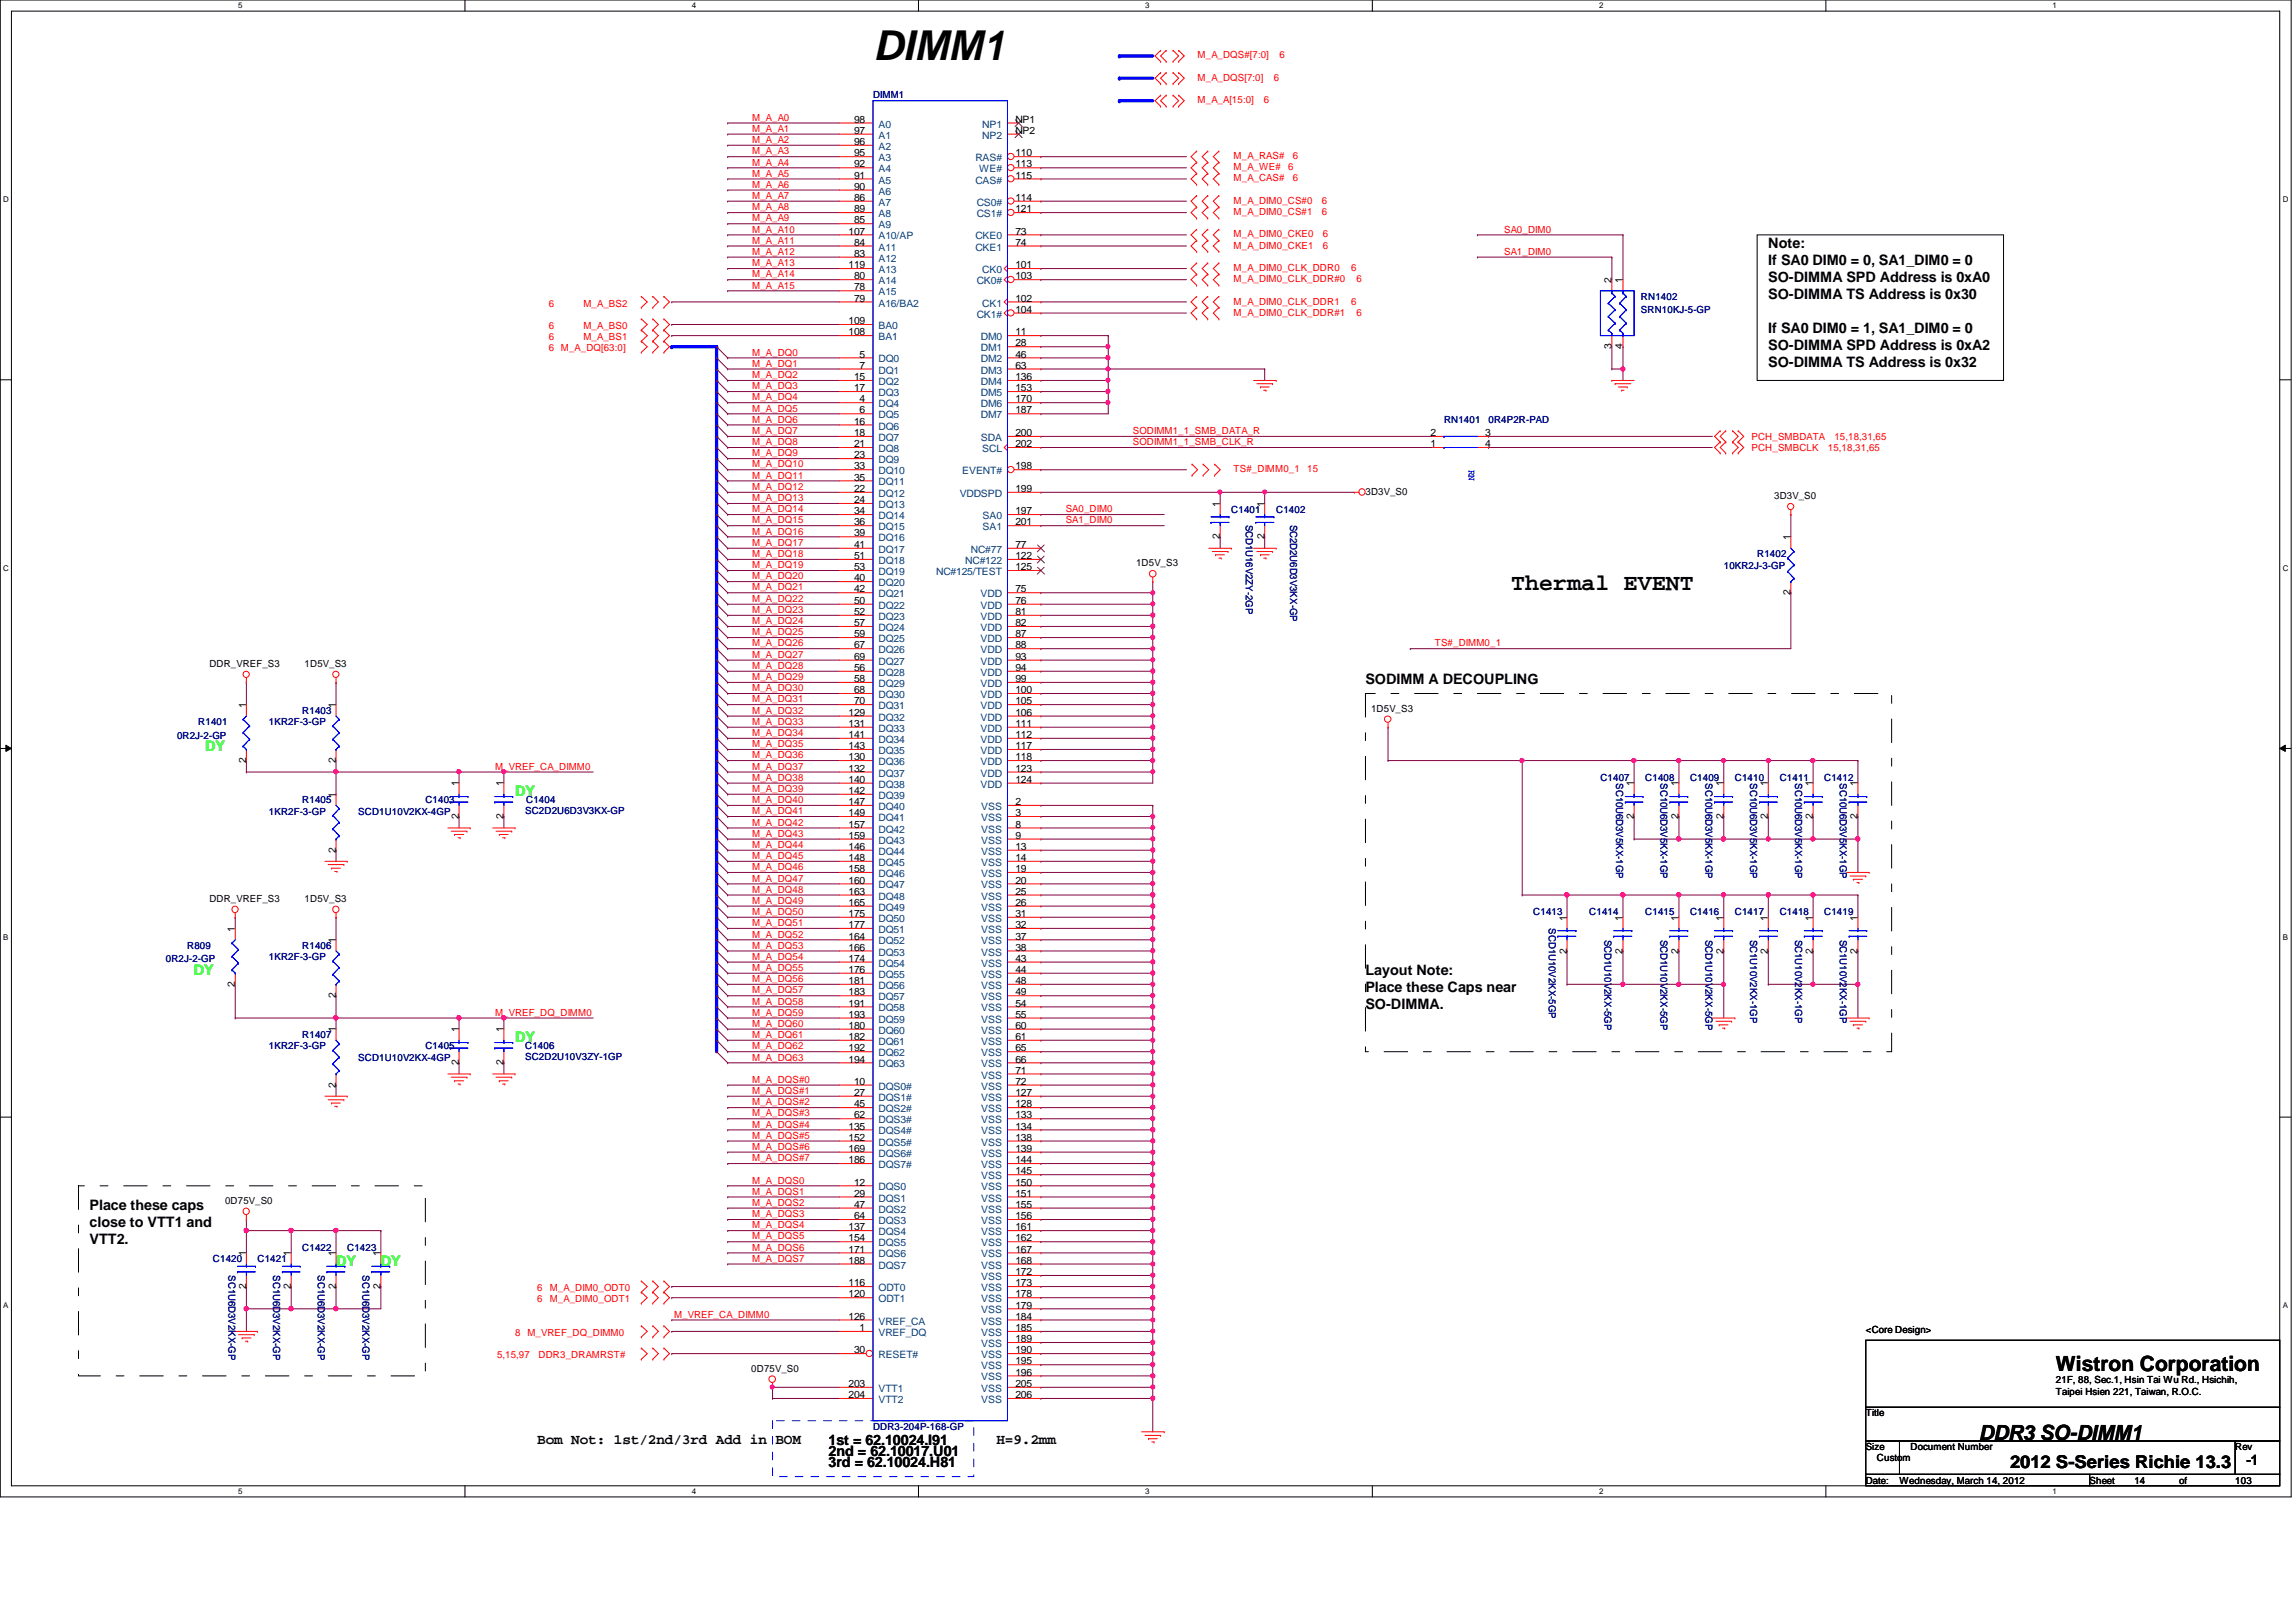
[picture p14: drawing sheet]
<svg xmlns="http://www.w3.org/2000/svg" width="297mm" height="210mm" viewBox="0 0 297 210" stroke-linecap="round" stroke-linejoin="round" font-family="sans-serif">
<defs><g id="words">
<text font-size="5.3" x="112.9" y="7.7">DIMM1</text>
<text font-size="3" x="195.5" y="76.3">Thermal EVENT</text>
<g font-size="2.7">
<text x="266" y="177.4">Wistron Corporation</text>
<text x="256" y="186.4">DDR3 SO-DIMM1</text>
</g>
<text font-size="2.3" x="260.1" y="190">2012 S-Series Richie 13.3</text>
<g font-size="1.9">
<text x="228.8" y="32.1">Note:</text>
<text x="228.8" y="34.3">If SA0 DIM0 = 0, SA1_DIM0 = 0</text>
<text x="228.8" y="36.5">SO-DIMMA SPD Address is 0xA0</text>
<text x="228.8" y="38.7">SO-DIMMA TS Address is 0x30</text>
<text x="228.8" y="43.1">If SA0 DIM0 = 1, SA1_DIM0 = 0</text>
<text x="228.8" y="45.3">SO-DIMMA SPD Address is 0xA2</text>
<text x="228.8" y="47.5">SO-DIMMA TS Address is 0x32</text>
<text x="176.7" y="88.6">SODIMM A DECOUPLING</text>
<text x="176.7" y="126.2">Layout Note:</text>
<text x="176.7" y="128.4">Place these Caps near</text>
<text x="176.7" y="130.6">SO-DIMMA.</text>
<text x="11.6" y="156.6">Place these caps</text>
<text x="11.6" y="158.8">close to VTT1 and</text>
<text x="11.6" y="161">VTT2.</text>
<text x="69.5" y="186.9">Bom Not: 1st/2nd/3rd Add in BOM</text>
<text x="107.2" y="188.5">2nd = 62.10017.U01</text>
<text x="107.2" y="189.9">3rd = 62.10024.H81</text>
<text x="107.2" y="187">1st = 62.10024.I91</text>
<text x="128.9" y="186.9">H=9.2mm</text>
<text x="290.6" y="189.6">-1</text>
</g>
<g font-size="1.9" fill="#0f0">
<text x="26.5" y="97.2">DY</text>
<text x="66.6" y="103">DY</text>
<text x="25.1" y="126.2">DY</text>
<text x="66.6" y="134.9">DY</text>
<text x="43.5" y="163.8">DY</text>
<text x="49.3" y="163.8">DY</text>
</g>
<g font-size="1.3" fill="#f00">
<text x="154.9" y="7.5">M_A_DQS#[7:0]</text>
<text x="154.9" y="10.5">M_A_DQS[7:0]</text>
<text x="164.8" y="10.5">6</text>
<text x="165.5" y="7.5">6</text>
<text x="97.3" y="17.1">M_A_A1</text>
<text x="97.3" y="15.6">M_A_A0</text>
<text x="154.9" y="13.3">M_A_A[15:0]</text>
<text x="163.5" y="13.3">6</text>
<text x="97.3" y="18.5">M_A_A2</text>
<text x="97.3" y="20">M_A_A3</text>
<text x="97.3" y="21.4">M_A_A4</text>
<text x="97.3" y="22.9">M_A_A5</text>
<text x="159.6" y="22">M_A_WE#</text>
<text x="159.6" y="23.5">M_A_CAS#</text>
<text x="159.6" y="20.6">M_A_RAS#</text>
<text x="166.7" y="22">6</text>
<text x="167.3" y="23.5">6</text>
<text x="167.3" y="20.6">6</text>
<text x="97.3" y="28.7">M_A_A9</text>
<text x="97.3" y="27.2">M_A_A8</text>
<text x="97.3" y="25.7">M_A_A7</text>
<text x="97.3" y="24.3">M_A_A6</text>
<text x="159.6" y="26.4">M_A_DIM0_CS#0</text>
<text x="159.6" y="27.8">M_A_DIM0_CS#1</text>
<text x="171" y="26.4">6</text>
<text x="171" y="27.8">6</text>
<text x="97.3" y="31.5">M_A_A11</text>
<text x="97.3" y="30.1">M_A_A10</text>
<text x="97.3" y="34.5">M_A_A13</text>
<text x="97.3" y="33">M_A_A12</text>
<text x="97.3" y="35.9">M_A_A14</text>
<text x="159.6" y="30.7">M_A_DIM0_CKE0</text>
<text x="159.6" y="35.1">M_A_DIM0_CLK_DDR0</text>
<text x="159.6" y="32.2">M_A_DIM0_CKE1</text>
<text x="171.2" y="30.7">6</text>
<text x="171.2" y="32.2">6</text>
<text x="174.8" y="35.1">6</text>
<text x="194.6" y="30.1">SA0_DIM0</text>
<text x="194.6" y="33">SA1_DIM0</text>
<text x="71" y="39.7">6</text>
<text x="75.5" y="39.7">M_A_BS2</text>
<text x="97.3" y="37.3">M_A_A15</text>
<text x="159.6" y="36.5">M_A_DIM0_CLK_DDR#0</text>
<text x="159.6" y="40.9">M_A_DIM0_CLK_DDR#1</text>
<text x="159.6" y="39.4">M_A_DIM0_CLK_DDR1</text>
<text x="174.8" y="39.4">6</text>
<text x="175.5" y="36.5">6</text>
<text x="175.5" y="40.9">6</text>
<text x="71" y="44">6</text>
<text x="71" y="42.6">6</text>
<text x="71" y="45.5">6 M_A_DQ[63:0]</text>
<text x="75.5" y="44">M_A_BS1</text>
<text x="75.5" y="42.6">M_A_BS0</text>
<text x="97.3" y="46">M_A_DQ0</text>
<text x="97.3" y="47.5">M_A_DQ1</text>
<text x="97.3" y="48.9">M_A_DQ2</text>
<text x="97.3" y="50.4">M_A_DQ3</text>
<text x="97.3" y="53.3">M_A_DQ5</text>
<text x="97.3" y="51.8">M_A_DQ4</text>
<text x="97.3" y="56.2">M_A_DQ7</text>
<text x="97.3" y="54.7">M_A_DQ6</text>
<text x="97.3" y="57.6">M_A_DQ8</text>
<text x="97.3" y="59.1">M_A_DQ9</text>
<text x="146.6" y="57.6">SODIMM1_1_SMB_CLK_R</text>
<text x="146.6" y="56.2">SODIMM1_1_SMB_DATA_R</text>
<text x="226.6" y="56.9">PCH_SMBDATA</text>
<text x="226.6" y="58.4">PCH_SMBCLK</text>
<text x="236.5" y="58.4">15,18,31,65</text>
<text x="237.3" y="56.9">15,18,31,65</text>
<text x="97.3" y="64.9">M_A_DQ13</text>
<text x="97.3" y="63.4">M_A_DQ12</text>
<text x="97.3" y="61.9">M_A_DQ11</text>
<text x="97.3" y="60.5">M_A_DQ10</text>
<text x="159.6" y="61.1">TS#_DIMM0_1</text>
<text x="169.1" y="61.1">15</text>
<text x="97.3" y="66.3">M_A_DQ14</text>
<text x="97.3" y="67.7">M_A_DQ15</text>
<text x="97.3" y="70.7">M_A_DQ17</text>
<text x="97.3" y="69.2">M_A_DQ16</text>
<text x="137.9" y="66.3">SA0_DIM0</text>
<text x="137.9" y="67.7">SA1_DIM0</text>
<text x="97.3" y="73.5">M_A_DQ19</text>
<text x="97.3" y="72.1">M_A_DQ18</text>
<text x="97.3" y="77.9">M_A_DQ22</text>
<text x="97.3" y="76.4">M_A_DQ21</text>
<text x="97.3" y="75">M_A_DQ20</text>
<text x="97.3" y="79.3">M_A_DQ23</text>
<text x="97.3" y="80.8">M_A_DQ24</text>
<text x="97.3" y="83.7">M_A_DQ26</text>
<text x="97.3" y="82.2">M_A_DQ25</text>
<text x="185.6" y="83.7">TS#_DIMM0_1</text>
<text x="97.3" y="85.1">M_A_DQ27</text>
<text x="97.3" y="89.5">M_A_DQ30</text>
<text x="97.3" y="88">M_A_DQ29</text>
<text x="97.3" y="86.6">M_A_DQ28</text>
<text x="97.3" y="90.9">M_A_DQ31</text>
<text x="97.3" y="92.4">M_A_DQ32</text>
<text x="97.3" y="95.2">M_A_DQ34</text>
<text x="97.3" y="93.8">M_A_DQ33</text>
<text x="64" y="99.6">M_VREF_CA_DIMM0</text>
<text x="97.3" y="96.7">M_A_DQ35</text>
<text x="97.3" y="101">M_A_DQ38</text>
<text x="97.3" y="99.6">M_A_DQ37</text>
<text x="97.3" y="98.1">M_A_DQ36</text>
<text x="97.3" y="106.8">M_A_DQ42</text>
<text x="97.3" y="105.4">M_A_DQ41</text>
<text x="97.3" y="103.9">M_A_DQ40</text>
<text x="97.3" y="102.5">M_A_DQ39</text>
<text x="97.3" y="108.3">M_A_DQ43</text>
<text x="97.3" y="109.7">M_A_DQ44</text>
<text x="97.3" y="112.6">M_A_DQ46</text>
<text x="97.3" y="111.2">M_A_DQ45</text>
<text x="97.3" y="114.1">M_A_DQ47</text>
<text x="97.3" y="118.4">M_A_DQ50</text>
<text x="97.3" y="117">M_A_DQ49</text>
<text x="97.3" y="115.5">M_A_DQ48</text>
<text x="97.3" y="119.8">M_A_DQ51</text>
<text x="97.3" y="122.8">M_A_DQ53</text>
<text x="97.3" y="121.3">M_A_DQ52</text>
<text x="97.3" y="125.6">M_A_DQ55</text>
<text x="97.3" y="124.2">M_A_DQ54</text>
<text x="64" y="131.4">M_VREF_DQ_DIMM0</text>
<text x="97.3" y="131.4">M_A_DQ59</text>
<text x="97.3" y="130">M_A_DQ58</text>
<text x="97.3" y="128.6">M_A_DQ57</text>
<text x="97.3" y="127.1">M_A_DQ56</text>
<text x="97.3" y="135.8">M_A_DQ62</text>
<text x="97.3" y="134.3">M_A_DQ61</text>
<text x="97.3" y="132.9">M_A_DQ60</text>
<text x="97.3" y="137.2">M_A_DQ63</text>
<text x="97.3" y="140.1">M_A_DQS#0</text>
<text x="97.3" y="141.6">M_A_DQS#1</text>
<text x="97.3" y="143">M_A_DQS#2</text>
<text x="97.3" y="147.4">M_A_DQS#5</text>
<text x="97.3" y="148.8">M_A_DQS#6</text>
<text x="97.3" y="144.5">M_A_DQS#3</text>
<text x="97.3" y="145.9">M_A_DQS#4</text>
<text x="97.3" y="150.3">M_A_DQS#7</text>
<text x="97.3" y="153.2">M_A_DQS0</text>
<text x="97.3" y="154.6">M_A_DQS1</text>
<text x="97.3" y="157.5">M_A_DQS3</text>
<text x="97.3" y="159">M_A_DQS4</text>
<text x="97.3" y="160.4">M_A_DQS5</text>
<text x="97.3" y="161.8">M_A_DQS6</text>
<text x="97.3" y="156">M_A_DQS2</text>
<text x="69.5" y="167.1">6</text>
<text x="71.1" y="167.1">M_A_DIM0_ODT0</text>
<text x="97.3" y="163.3">M_A_DQS7</text>
<text x="66.6" y="172.9">8</text>
<text x="68.2" y="172.9">M_VREF_DQ_DIMM0</text>
<text x="69.5" y="168.5">6</text>
<text x="71.1" y="168.5">M_A_DIM0_ODT1</text>
<text x="87.2" y="170.5">M_VREF_CA_DIMM0</text>
<text x="64.3" y="175.8">5,15,97</text>
<text x="69.7" y="175.8">DDR3_DRAMRST#</text>
</g>
<g font-size="1.3">
<text x="110.5" y="15.9">98</text>
<text x="110.5" y="17.3">97</text>
<text x="131.4" y="15.9">NP1</text>
<text x="131.4" y="17.3">NP2</text>
<text x="110.5" y="18.8">96</text>
<text x="110.5" y="20.2">95</text>
<text x="110.5" y="21.7">92</text>
<text x="110.5" y="23.1">91</text>
<text x="131.4" y="20.2">110</text>
<text x="131.4" y="21.7">113</text>
<text x="131.4" y="23.1">115</text>
<text x="110.5" y="24.6">90</text>
<text x="110.5" y="26">86</text>
<text x="110.5" y="27.5">89</text>
<text x="110.5" y="28.9">85</text>
<text x="131.4" y="26">114</text>
<text x="131.4" y="27.5">121</text>
<text x="109.8" y="30.4">107</text>
<text x="109.8" y="34.7">119</text>
<text x="110.5" y="31.8">84</text>
<text x="110.5" y="33.2">83</text>
<text x="131.4" y="30.4">73</text>
<text x="131.4" y="31.8">74</text>
<text x="131.4" y="34.7">101</text>
<text x="109.8" y="42">109</text>
<text x="110.5" y="36.2">80</text>
<text x="110.5" y="37.6">78</text>
<text x="110.5" y="39">79</text>
<text x="131.4" y="36.2">103</text>
<text x="131.4" y="39">102</text>
<text x="131.4" y="40.5">104</text>
<text x="208.5" y="36.6" transform="rotate(-90 208.5 36.6)">2</text>
<text x="209.9" y="36.6" transform="rotate(-90 209.9 36.6)">1</text>
<text x="109.8" y="43.4">108</text>
<text x="111.2" y="46.3">5</text>
<text x="111.2" y="47.7">7</text>
<text x="131.4" y="43.4">11</text>
<text x="131.4" y="44.8">28</text>
<text x="131.4" y="46.3">46</text>
<text x="131.4" y="47.7">63</text>
<text x="208.5" y="45.2" transform="rotate(-90 208.5 45.2)">3</text>
<text x="209.9" y="45.2" transform="rotate(-90 209.9 45.2)">4</text>
<text x="110.5" y="49.2">15</text>
<text x="110.5" y="50.6">17</text>
<text x="111.2" y="52.1">4</text>
<text x="111.2" y="53.5">6</text>
<text x="131.4" y="49.2">136</text>
<text x="131.4" y="50.6">153</text>
<text x="131.4" y="52.1">170</text>
<text x="131.4" y="53.5">187</text>
<text x="110.5" y="54.9">16</text>
<text x="110.5" y="56.4">18</text>
<text x="110.5" y="57.9">21</text>
<text x="110.5" y="59.3">23</text>
<text x="131.4" y="56.4">200</text>
<text x="131.4" y="57.9">202</text>
<text x="185.1" y="57.9">1</text>
<text x="185.1" y="56.4">2</text>
<text x="192.1" y="56.4">3</text>
<text x="192.1" y="57.9">4</text>
<text x="110.5" y="60.7">33</text>
<text x="110.5" y="62.2">35</text>
<text x="110.5" y="63.7">22</text>
<text x="110.5" y="65.1">24</text>
<text x="131.4" y="63.7">199</text>
<text x="131.4" y="60.7">198</text>
<text x="157.8" y="65.6" transform="rotate(-90 157.8 65.6)">1</text>
<text x="163.6" y="65.6" transform="rotate(-90 163.6 65.6)">1</text>
<text x="176.7" y="64">3D3V_S0</text>
<text x="229.5" y="64.6">3D3V_S0</text>
<text x="110.5" y="66.5">34</text>
<text x="110.5" y="68">36</text>
<text x="110.5" y="69.4">39</text>
<text x="110.5" y="70.9">41</text>
<text x="131.4" y="66.5">197</text>
<text x="131.4" y="68">201</text>
<text x="131.4" y="70.9">77</text>
<text x="157.8" y="69.8" transform="rotate(-90 157.8 69.8)">2</text>
<text x="163.6" y="69.8" transform="rotate(-90 163.6 69.8)">2</text>
<text x="231.6" y="69.9" transform="rotate(-90 231.6 69.9)">1</text>
<text x="110.5" y="72.3">51</text>
<text x="110.5" y="73.8">53</text>
<text x="110.5" y="75.2">40</text>
<text x="110.5" y="76.7">42</text>
<text x="131.4" y="72.3">122</text>
<text x="131.4" y="73.8">125</text>
<text x="131.4" y="76.7">75</text>
<text x="147" y="73.3">1D5V_S3</text>
<text x="231.6" y="77" transform="rotate(-90 231.6 77)">2</text>
<text x="110.5" y="78.1">50</text>
<text x="110.5" y="79.6">52</text>
<text x="110.5" y="81">57</text>
<text x="110.5" y="82.5">59</text>
<text x="110.5" y="83.9">67</text>
<text x="131.4" y="79.6">81</text>
<text x="131.4" y="81">82</text>
<text x="131.4" y="82.5">87</text>
<text x="131.4" y="83.9">88</text>
<text x="131.4" y="78.1">76</text>
<text x="27.1" y="86.3">DDR_VREF_S3</text>
<text x="39.4" y="86.3">1D5V_S3</text>
<text x="110.5" y="85.4">69</text>
<text x="110.5" y="86.8">56</text>
<text x="110.5" y="88.3">58</text>
<text x="110.5" y="89.7">68</text>
<text x="131.4" y="85.4">93</text>
<text x="131.4" y="86.8">94</text>
<text x="131.4" y="88.3">99</text>
<text x="131.4" y="89.7">100</text>
<text x="31.8" y="91.7" transform="rotate(-90 31.8 91.7)">1</text>
<text x="43.4" y="91.7" transform="rotate(-90 43.4 91.7)">1</text>
<text x="109.8" y="92.6">129</text>
<text x="109.8" y="94.1">131</text>
<text x="109.8" y="95.5">141</text>
<text x="110.5" y="91.1">70</text>
<text x="131.4" y="94.1">111</text>
<text x="131.4" y="95.5">112</text>
<text x="131.4" y="91.1">105</text>
<text x="131.4" y="92.6">106</text>
<text x="177.4" y="92.1">1D5V_S3</text>
<text x="31.8" y="98.8" transform="rotate(-90 31.8 98.8)">2</text>
<text x="43.4" y="98.8" transform="rotate(-90 43.4 98.8)">2</text>
<text x="59.3" y="101.8" transform="rotate(-90 59.3 101.8)">1</text>
<text x="65.1" y="101.8" transform="rotate(-90 65.1 101.8)">1</text>
<text x="109.8" y="96.9">143</text>
<text x="109.8" y="98.4">130</text>
<text x="109.8" y="99.9">132</text>
<text x="109.8" y="101.3">140</text>
<text x="131.4" y="101.3">124</text>
<text x="131.4" y="96.9">117</text>
<text x="131.4" y="98.4">118</text>
<text x="131.4" y="99.9">123</text>
<text x="211.4" y="101.8" transform="rotate(-90 211.4 101.8)">1</text>
<text x="217.2" y="101.8" transform="rotate(-90 217.2 101.8)">1</text>
<text x="223" y="101.8" transform="rotate(-90 223 101.8)">1</text>
<text x="228.7" y="101.8" transform="rotate(-90 228.7 101.8)">1</text>
<text x="234.5" y="101.8" transform="rotate(-90 234.5 101.8)">1</text>
<text x="240.3" y="101.8" transform="rotate(-90 240.3 101.8)">1</text>
<text x="43.4" y="103.2" transform="rotate(-90 43.4 103.2)">1</text>
<text x="59.3" y="106" transform="rotate(-90 59.3 106)">2</text>
<text x="65.1" y="106" transform="rotate(-90 65.1 106)">2</text>
<text x="109.8" y="102.7">142</text>
<text x="109.8" y="104.2">147</text>
<text x="109.8" y="105.6">149</text>
<text x="109.8" y="107.1">157</text>
<text x="131.4" y="104.2">2</text>
<text x="131.4" y="105.6">3</text>
<text x="131.4" y="107.1">8</text>
<text x="211.4" y="106" transform="rotate(-90 211.4 106)">2</text>
<text x="217.2" y="106" transform="rotate(-90 217.2 106)">2</text>
<text x="223" y="106" transform="rotate(-90 223 106)">2</text>
<text x="228.7" y="106" transform="rotate(-90 228.7 106)">2</text>
<text x="234.5" y="106" transform="rotate(-90 234.5 106)">2</text>
<text x="240.3" y="106" transform="rotate(-90 240.3 106)">2</text>
<text x="43.4" y="110.4" transform="rotate(-90 43.4 110.4)">2</text>
<text x="109.8" y="108.5">159</text>
<text x="109.8" y="110">146</text>
<text x="109.8" y="111.4">148</text>
<text x="109.8" y="112.9">158</text>
<text x="131.4" y="108.5">9</text>
<text x="131.4" y="110">13</text>
<text x="131.4" y="111.4">14</text>
<text x="131.4" y="112.9">19</text>
<text x="27.1" y="116.7">DDR_VREF_S3</text>
<text x="39.4" y="116.7">1D5V_S3</text>
<text x="109.8" y="114.3">160</text>
<text x="109.8" y="115.8">163</text>
<text x="109.8" y="117.2">165</text>
<text x="109.8" y="118.7">175</text>
<text x="131.4" y="114.3">20</text>
<text x="131.4" y="115.8">25</text>
<text x="131.4" y="117.2">26</text>
<text x="131.4" y="118.7">31</text>
<text x="202.7" y="119.1" transform="rotate(-90 202.7 119.1)">1</text>
<text x="209.9" y="119.1" transform="rotate(-90 209.9 119.1)">1</text>
<text x="217.2" y="119.1" transform="rotate(-90 217.2 119.1)">1</text>
<text x="223" y="119.1" transform="rotate(-90 223 119.1)">1</text>
<text x="228.7" y="119.1" transform="rotate(-90 228.7 119.1)">1</text>
<text x="234.5" y="119.1" transform="rotate(-90 234.5 119.1)">1</text>
<text x="240.3" y="119.1" transform="rotate(-90 240.3 119.1)">1</text>
<text x="30.4" y="120.6" transform="rotate(-90 30.4 120.6)">1</text>
<text x="43.4" y="122" transform="rotate(-90 43.4 122)">1</text>
<text x="109.8" y="120.1">177</text>
<text x="109.8" y="121.6">164</text>
<text x="109.8" y="123">166</text>
<text x="109.8" y="124.5">174</text>
<text x="109.8" y="125.9">176</text>
<text x="131.4" y="120.1">32</text>
<text x="131.4" y="121.6">37</text>
<text x="131.4" y="123">38</text>
<text x="131.4" y="124.5">43</text>
<text x="131.4" y="125.9">44</text>
<text x="202.7" y="123.4" transform="rotate(-90 202.7 123.4)">2</text>
<text x="209.9" y="123.4" transform="rotate(-90 209.9 123.4)">2</text>
<text x="217.2" y="123.4" transform="rotate(-90 217.2 123.4)">2</text>
<text x="223" y="123.4" transform="rotate(-90 223 123.4)">2</text>
<text x="228.7" y="123.4" transform="rotate(-90 228.7 123.4)">2</text>
<text x="234.5" y="123.4" transform="rotate(-90 234.5 123.4)">2</text>
<text x="240.3" y="123.4" transform="rotate(-90 240.3 123.4)">2</text>
<text x="30.4" y="127.7" transform="rotate(-90 30.4 127.7)">2</text>
<text x="43.4" y="129.2" transform="rotate(-90 43.4 129.2)">2</text>
<text x="109.8" y="127.3">181</text>
<text x="109.8" y="128.8">183</text>
<text x="109.8" y="130.3">191</text>
<text x="109.8" y="131.7">193</text>
<text x="131.4" y="127.3">48</text>
<text x="131.4" y="128.8">49</text>
<text x="131.4" y="130.3">54</text>
<text x="131.4" y="131.7">55</text>
<text x="43.4" y="133.6" transform="rotate(-90 43.4 133.6)">1</text>
<text x="59.3" y="137.9" transform="rotate(-90 59.3 137.9)">2</text>
<text x="59.3" y="133.6" transform="rotate(-90 59.3 133.6)">1</text>
<text x="65.1" y="137.9" transform="rotate(-90 65.1 137.9)">2</text>
<text x="65.1" y="133.6" transform="rotate(-90 65.1 133.6)">1</text>
<text x="109.8" y="133.1">180</text>
<text x="109.8" y="134.6">182</text>
<text x="109.8" y="136.1">192</text>
<text x="109.8" y="137.5">194</text>
<text x="131.4" y="133.1">60</text>
<text x="131.4" y="134.6">61</text>
<text x="131.4" y="136.1">65</text>
<text x="131.4" y="137.5">66</text>
<text x="43.4" y="140.8" transform="rotate(-90 43.4 140.8)">2</text>
<text x="110.5" y="140.4">10</text>
<text x="110.5" y="141.8">27</text>
<text x="110.5" y="143.3">45</text>
<text x="131.4" y="138.9">71</text>
<text x="131.4" y="140.4">72</text>
<text x="131.4" y="141.8">127</text>
<text x="131.4" y="143.3">128</text>
<text x="109.8" y="146.2">135</text>
<text x="109.8" y="147.6">152</text>
<text x="109.8" y="149.1">169</text>
<text x="110.5" y="144.7">62</text>
<text x="131.4" y="146.2">134</text>
<text x="131.4" y="144.7">133</text>
<text x="131.4" y="147.6">138</text>
<text x="131.4" y="149.1">139</text>
<text x="29.1" y="155.8">0D75V_S0</text>
<text x="109.8" y="150.5">186</text>
<text x="110.5" y="153.4">12</text>
<text x="110.5" y="154.9">29</text>
<text x="131.4" y="150.5">144</text>
<text x="131.4" y="152">145</text>
<text x="131.4" y="154.9">151</text>
<text x="131.4" y="153.4">150</text>
<text x="109.8" y="159.2">137</text>
<text x="109.8" y="160.7">154</text>
<text x="110.5" y="156.3">47</text>
<text x="110.5" y="157.8">64</text>
<text x="131.4" y="156.3">155</text>
<text x="131.4" y="157.8">156</text>
<text x="131.4" y="159.2">161</text>
<text x="131.4" y="160.7">162</text>
<text x="31.8" y="166.8" transform="rotate(-90 31.8 166.8)">2</text>
<text x="31.8" y="162.6" transform="rotate(-90 31.8 162.6)">1</text>
<text x="37.6" y="166.8" transform="rotate(-90 37.6 166.8)">2</text>
<text x="37.6" y="162.6" transform="rotate(-90 37.6 162.6)">1</text>
<text x="43.4" y="166.8" transform="rotate(-90 43.4 166.8)">2</text>
<text x="43.4" y="162.6" transform="rotate(-90 43.4 162.6)">1</text>
<text x="49.2" y="166.8" transform="rotate(-90 49.2 166.8)">2</text>
<text x="49.2" y="162.6" transform="rotate(-90 49.2 162.6)">1</text>
<text x="109.8" y="162.1">171</text>
<text x="109.8" y="163.5">188</text>
<text x="109.8" y="166.5">116</text>
<text x="109.8" y="167.9">120</text>
<text x="131.4" y="162.1">167</text>
<text x="131.4" y="163.5">168</text>
<text x="131.4" y="166.5">173</text>
<text x="131.4" y="165">172</text>
<text x="131.4" y="167.9">178</text>
<text x="109.8" y="170.8">126</text>
<text x="111.2" y="172.3">1</text>
<text x="131.4" y="169.3">179</text>
<text x="131.4" y="172.3">185</text>
<text x="131.4" y="170.8">184</text>
<text x="131.4" y="173.7">189</text>
<text x="241.4" y="172.5">&lt;Core Design&gt;</text>
<text x="97.2" y="177.5">0D75V_S0</text>
<text x="109.8" y="179.5">203</text>
<text x="110.5" y="175.1">30</text>
<text x="131.4" y="175.1">190</text>
<text x="131.4" y="176.6">195</text>
<text x="131.4" y="178">196</text>
<text x="131.4" y="179.5">205</text>
<text x="266" y="179">21F, 88, Sec.1, Hsin Tai Wu Rd., Hsichih,</text>
<text x="109.8" y="180.9">204</text>
<text x="131.4" y="180.9">206</text>
<text x="241.4" y="183.3">Title</text>
<text x="266" y="180.5">Taipei Hsien 221, Taiwan, R.O.C.</text>
<text x="241.4" y="187.7">Size</text>
<text x="241.4" y="192">Date:</text>
<text x="242.8" y="189.1">Custom</text>
<text x="245.7" y="192">Wednesday, March 14, 2012</text>
<text x="247.2" y="187.7">Document Number</text>
<text x="270.3" y="192">Sheet</text>
<text x="276.1" y="192">14</text>
<text x="281.9" y="192">of</text>
<text x="289.2" y="192">103</text>
<text x="289.2" y="187.7">Rev</text>
</g>
<g font-size="1.3" fill="#000080">
<text x="112.9" y="12.7">DIMM1</text>
<text x="212.3" y="38.8">RN1402</text>
<text x="212.3" y="40.6">SRN10KJ-5-GP</text>
<text x="186.8" y="54.7">RN1401</text>
<text x="192.6" y="54.7">0R4P2R-PAD</text>
<text x="159.3" y="66.3">C1401</text>
<text x="161.2" y="67.9" transform="rotate(90 161.2 67.9)">SCD1U16V2ZY-2GP</text>
<text x="165.1" y="66.3">C1402</text>
<text x="166.9" y="67.9" transform="rotate(90 166.9 67.9)">SC2D2U6D3V3KX-GP</text>
<text x="223" y="73.6">10KR2J-3-GP</text>
<text x="227.3" y="72.1">R1402</text>
<text x="22.9" y="95.6">0R2J-2-GP</text>
<text x="25.7" y="93.9">R1401</text>
<text x="34.8" y="93.9">1KR2F-3-GP</text>
<text x="39.1" y="92.4">R1403</text>
<text x="207" y="101.1">C1407</text>
<text x="209.1" y="101.3" transform="rotate(90 209.1 101.3)">SC10U6D3V5KX-1GP</text>
<text x="212.8" y="101.1">C1408</text>
<text x="214.8" y="101.3" transform="rotate(90 214.8 101.3)">SC10U6D3V5KX-1GP</text>
<text x="218.6" y="101.1">C1409</text>
<text x="220.6" y="101.3" transform="rotate(90 220.6 101.3)">SC10U6D3V5KX-1GP</text>
<text x="224.4" y="101.1">C1410</text>
<text x="226.4" y="101.3" transform="rotate(90 226.4 101.3)">SC10U6D3V5KX-1GP</text>
<text x="230.2" y="101.1">C1411</text>
<text x="232.2" y="101.3" transform="rotate(90 232.2 101.3)">SC10U6D3V5KX-1GP</text>
<text x="236" y="101.1">C1412</text>
<text x="238" y="101.3" transform="rotate(90 238 101.3)">SC10U6D3V5KX-1GP</text>
<text x="34.8" y="105.4">1KR2F-3-GP</text>
<text x="39.1" y="104">R1405</text>
<text x="46.4" y="105.4">SCD1U10V2KX-4GP</text>
<text x="55" y="104">C1403</text>
<text x="67.9" y="105.3">SC2D2U6D3V3KX-GP</text>
<text x="68.1" y="104">C1404</text>
<text x="198.4" y="118.4">C1413</text>
<text x="205.6" y="118.4">C1414</text>
<text x="212.8" y="118.4">C1415</text>
<text x="218.6" y="118.4">C1416</text>
<text x="224.4" y="118.4">C1417</text>
<text x="230.2" y="118.4">C1418</text>
<text x="236" y="118.4">C1419</text>
<text x="21.5" y="124.5">0R2J-2-GP</text>
<text x="24.2" y="122.8">R809</text>
<text x="34.8" y="124.2">1KR2F-3-GP</text>
<text x="39.1" y="122.8">R1406</text>
<text x="200.4" y="120.1" transform="rotate(90 200.4 120.1)">SCD1U10V2KX-5GP</text>
<text x="207.6" y="121.6" transform="rotate(90 207.6 121.6)">SCD1U10V2KX-5GP</text>
<text x="214.8" y="121.6" transform="rotate(90 214.8 121.6)">SCD1U10V2KX-5GP</text>
<text x="220.6" y="121.6" transform="rotate(90 220.6 121.6)">SCD1U10V2KX-5GP</text>
<text x="226.4" y="121.6" transform="rotate(90 226.4 121.6)">SC1U10V2KX-1GP</text>
<text x="232.2" y="121.6" transform="rotate(90 232.2 121.6)">SC1U10V2KX-1GP</text>
<text x="238" y="121.6" transform="rotate(90 238 121.6)">SC1U10V2KX-1GP</text>
<text x="34.8" y="135.8">1KR2F-3-GP</text>
<text x="39.1" y="134.4">R1407</text>
<text x="46.4" y="137.3">SCD1U10V2KX-4GP</text>
<text x="55" y="135.8">C1405</text>
<text x="67.9" y="135.8">C1406</text>
<text x="67.9" y="137.1">SC2D2U10V3ZY-1GP</text>
<text x="39.1" y="161.9">C1422</text>
<text x="44.9" y="161.9">C1423</text>
<text x="27.6" y="163.3">C1420</text>
<text x="29.5" y="165.1" transform="rotate(90 29.5 165.1)">SC1U6D3V2KX-GP</text>
<text x="33.3" y="163.3">C1421</text>
<text x="35.3" y="165.1" transform="rotate(90 35.3 165.1)">SC1U6D3V2KX-GP</text>
<text x="41.1" y="165.1" transform="rotate(90 41.1 165.1)">SC1U6D3V2KX-GP</text>
<text x="46.9" y="165.1" transform="rotate(90 46.9 165.1)">SC1U6D3V2KX-GP</text>
<text x="112.9" y="185">DDR3-204P-168-GP</text>
</g>
<g font-size="1.3" fill="#004080">
<text x="113.7" y="16.5">A0</text>
<text x="113.7" y="17.9">A1</text>
<text x="127.1" y="16.5">NP1</text>
<text x="127.1" y="17.9">NP2</text>
<text x="113.7" y="19.4">A2</text>
<text x="113.7" y="20.9">A3</text>
<text x="113.7" y="22.3">A4</text>
<text x="113.7" y="23.7">A5</text>
<text x="126.2" y="20.9">RAS#</text>
<text x="126.2" y="23.7">CAS#</text>
<text x="126.7" y="22.3">WE#</text>
<text x="113.7" y="25.2">A6</text>
<text x="113.7" y="26.6">A7</text>
<text x="113.7" y="28.1">A8</text>
<text x="113.7" y="29.5">A9</text>
<text x="126.4" y="26.6">CS0#</text>
<text x="126.4" y="28.1">CS1#</text>
<text x="113.7" y="31">A10/AP</text>
<text x="113.7" y="32.4">A11</text>
<text x="113.7" y="33.9">A12</text>
<text x="113.7" y="35.3">A13</text>
<text x="126.2" y="31">CKE0</text>
<text x="126.2" y="32.4">CKE1</text>
<text x="127.1" y="35.3">CK0</text>
<text x="113.7" y="36.8">A14</text>
<text x="113.7" y="38.2">A15</text>
<text x="113.7" y="39.7">A16/BA2</text>
<text x="126.4" y="36.8">CK0#</text>
<text x="126.4" y="41.1">CK1#</text>
<text x="127.1" y="39.7">CK1</text>
<text x="113.7" y="42.6">BA0</text>
<text x="113.7" y="44">BA1</text>
<text x="113.7" y="46.9">DQ0</text>
<text x="126.9" y="44">DM0</text>
<text x="126.9" y="45.5">DM1</text>
<text x="126.9" y="46.9">DM2</text>
<text x="113.7" y="48.3">DQ1</text>
<text x="113.7" y="49.8">DQ2</text>
<text x="113.7" y="51.3">DQ3</text>
<text x="113.7" y="52.7">DQ4</text>
<text x="126.9" y="48.3">DM3</text>
<text x="126.9" y="49.8">DM4</text>
<text x="126.9" y="51.3">DM5</text>
<text x="126.9" y="52.7">DM6</text>
<text x="113.7" y="54.1">DQ5</text>
<text x="113.7" y="55.6">DQ6</text>
<text x="113.7" y="57.1">DQ7</text>
<text x="113.7" y="58.5">DQ8</text>
<text x="113.7" y="59.9">DQ9</text>
<text x="126.9" y="54.1">DM7</text>
<text x="126.9" y="57.1">SDA</text>
<text x="127.1" y="58.5">SCL</text>
<text x="113.7" y="61.4">DQ10</text>
<text x="113.7" y="62.8">DQ11</text>
<text x="113.7" y="64.3">DQ12</text>
<text x="113.7" y="65.7">DQ13</text>
<text x="124.2" y="64.3">VDDSPD</text>
<text x="124.5" y="61.4">EVENT#</text>
<text x="113.7" y="67.2">DQ14</text>
<text x="113.7" y="68.6">DQ15</text>
<text x="113.7" y="70.1">DQ16</text>
<text x="113.7" y="71.5">DQ17</text>
<text x="125.6" y="71.5">NC#77</text>
<text x="127.1" y="67.2">SA0</text>
<text x="127.1" y="68.6">SA1</text>
<text x="113.7" y="73">DQ18</text>
<text x="113.7" y="74.4">DQ19</text>
<text x="113.7" y="75.9">DQ20</text>
<text x="113.7" y="77.3">DQ21</text>
<text x="121.1" y="74.4">NC#125/TEST</text>
<text x="124.9" y="73">NC#122</text>
<text x="126.9" y="77.3">VDD</text>
<text x="113.7" y="78.8">DQ22</text>
<text x="113.7" y="80.2">DQ23</text>
<text x="113.7" y="81.7">DQ24</text>
<text x="113.7" y="83.1">DQ25</text>
<text x="126.9" y="80.2">VDD</text>
<text x="126.9" y="81.7">VDD</text>
<text x="126.9" y="83.1">VDD</text>
<text x="126.9" y="78.8">VDD</text>
<text x="113.7" y="84.5">DQ26</text>
<text x="113.7" y="86">DQ27</text>
<text x="113.7" y="87.5">DQ28</text>
<text x="113.7" y="88.9">DQ29</text>
<text x="126.9" y="84.5">VDD</text>
<text x="126.9" y="86">VDD</text>
<text x="126.9" y="87.5">VDD</text>
<text x="126.9" y="88.9">VDD</text>
<text x="113.7" y="90.3">DQ30</text>
<text x="113.7" y="91.8">DQ31</text>
<text x="113.7" y="93.3">DQ32</text>
<text x="113.7" y="94.7">DQ33</text>
<text x="126.9" y="90.3">VDD</text>
<text x="126.9" y="94.7">VDD</text>
<text x="126.9" y="91.8">VDD</text>
<text x="126.9" y="93.3">VDD</text>
<text x="113.7" y="96.1">DQ34</text>
<text x="113.7" y="97.6">DQ35</text>
<text x="113.7" y="99">DQ36</text>
<text x="113.7" y="100.5">DQ37</text>
<text x="113.7" y="101.9">DQ38</text>
<text x="126.9" y="101.9">VDD</text>
<text x="126.9" y="96.1">VDD</text>
<text x="126.9" y="97.6">VDD</text>
<text x="126.9" y="99">VDD</text>
<text x="126.9" y="100.5">VDD</text>
<text x="113.7" y="103.4">DQ39</text>
<text x="113.7" y="104.8">DQ40</text>
<text x="113.7" y="106.3">DQ41</text>
<text x="113.7" y="107.7">DQ42</text>
<text x="127" y="104.8">VSS</text>
<text x="127" y="106.3">VSS</text>
<text x="127" y="107.7">VSS</text>
<text x="113.7" y="109.2">DQ43</text>
<text x="113.7" y="110.6">DQ44</text>
<text x="113.7" y="112.1">DQ45</text>
<text x="113.7" y="113.5">DQ46</text>
<text x="127" y="109.2">VSS</text>
<text x="127" y="110.6">VSS</text>
<text x="127" y="112.1">VSS</text>
<text x="127" y="113.5">VSS</text>
<text x="113.7" y="115">DQ47</text>
<text x="113.7" y="116.4">DQ48</text>
<text x="113.7" y="117.9">DQ49</text>
<text x="113.7" y="119.3">DQ50</text>
<text x="127" y="115">VSS</text>
<text x="127" y="116.4">VSS</text>
<text x="127" y="117.9">VSS</text>
<text x="127" y="119.3">VSS</text>
<text x="113.7" y="120.7">DQ51</text>
<text x="113.7" y="122.2">DQ52</text>
<text x="113.7" y="123.7">DQ53</text>
<text x="113.7" y="125.1">DQ54</text>
<text x="127" y="120.7">VSS</text>
<text x="127" y="122.2">VSS</text>
<text x="127" y="123.7">VSS</text>
<text x="127" y="125.1">VSS</text>
<text x="113.7" y="126.5">DQ55</text>
<text x="113.7" y="128">DQ56</text>
<text x="113.7" y="129.5">DQ57</text>
<text x="113.7" y="130.9">DQ58</text>
<text x="127" y="126.5">VSS</text>
<text x="127" y="128">VSS</text>
<text x="127" y="129.5">VSS</text>
<text x="127" y="130.9">VSS</text>
<text x="113.7" y="132.3">DQ59</text>
<text x="113.7" y="133.8">DQ60</text>
<text x="113.7" y="135.2">DQ61</text>
<text x="113.7" y="136.7">DQ62</text>
<text x="127" y="132.3">VSS</text>
<text x="127" y="133.8">VSS</text>
<text x="127" y="135.2">VSS</text>
<text x="127" y="136.7">VSS</text>
<text x="113.7" y="138.1">DQ63</text>
<text x="113.7" y="141">DQS0#</text>
<text x="113.7" y="142.5">DQS1#</text>
<text x="113.7" y="143.9">DQS2#</text>
<text x="127" y="138.1">VSS</text>
<text x="127" y="139.6">VSS</text>
<text x="127" y="141">VSS</text>
<text x="127" y="142.5">VSS</text>
<text x="127" y="143.9">VSS</text>
<text x="113.7" y="145.4">DQS3#</text>
<text x="113.7" y="146.8">DQS4#</text>
<text x="113.7" y="148.3">DQS5#</text>
<text x="113.7" y="149.7">DQS6#</text>
<text x="127" y="146.8">VSS</text>
<text x="127" y="145.4">VSS</text>
<text x="127" y="148.3">VSS</text>
<text x="127" y="149.7">VSS</text>
<text x="113.7" y="151.2">DQS7#</text>
<text x="113.7" y="154.1">DQS0</text>
<text x="113.7" y="155.5">DQS1</text>
<text x="127" y="151.2">VSS</text>
<text x="127" y="152.6">VSS</text>
<text x="127" y="155.5">VSS</text>
<text x="127" y="154.1">VSS</text>
<text x="113.7" y="156.9">DQS2</text>
<text x="113.7" y="158.4">DQS3</text>
<text x="113.7" y="159.9">DQS4</text>
<text x="113.7" y="161.3">DQS5</text>
<text x="127" y="156.9">VSS</text>
<text x="127" y="158.4">VSS</text>
<text x="127" y="159.9">VSS</text>
<text x="127" y="161.3">VSS</text>
<text x="113.7" y="162.7">DQS6</text>
<text x="113.7" y="164.2">DQS7</text>
<text x="113.7" y="167.1">ODT0</text>
<text x="127" y="162.7">VSS</text>
<text x="127" y="164.2">VSS</text>
<text x="127" y="167.1">VSS</text>
<text x="127" y="165.7">VSS</text>
<text x="113.7" y="168.5">ODT1</text>
<text x="113.7" y="172.9">VREF_DQ</text>
<text x="113.7" y="171.4">VREF_CA</text>
<text x="127" y="170">VSS</text>
<text x="127" y="168.5">VSS</text>
<text x="127" y="172.9">VSS</text>
<text x="127" y="171.4">VSS</text>
<text x="113.7" y="175.8">RESET#</text>
<text x="127" y="174.3">VSS</text>
<text x="127" y="175.8">VSS</text>
<text x="127" y="177.2">VSS</text>
<text x="127" y="178.6">VSS</text>
<text x="113.7" y="180.1">VTT1</text>
<text x="113.7" y="181.6">VTT2</text>
<text x="127" y="180.1">VSS</text>
<text x="127" y="181.6">VSS</text>
</g>
<text font-size="1.3" fill="#00f" x="190" y="60.8" transform="rotate(90 190 60.8)">RN</text>
<g font-size="1">
<text x="30.8" y="1.1">5</text>
<text x="89.5" y="1.1">4</text>
<text x="148.2" y="1.1">3</text>
<text x="206.9" y="1.1">2</text>
<text x="265.6" y="1.1">1</text>
<text x=".4" y="26.2">D</text>
<text x="295.3" y="26.2">D</text>
<text x=".4" y="73.9">C</text>
<text x="295.3" y="73.9">C</text>
<text x=".4" y="121.6">B</text>
<text x="295.3" y="121.6">B</text>
<text x=".4" y="169.3">A</text>
<text x="295.3" y="169.3">A</text>
<text x="30.8" y="193.3">5</text>
<text x="89.5" y="193.3">4</text>
<text x="148.2" y="193.3">3</text>
<text x="206.9" y="193.3">2</text>
<text x="265.6" y="193.3">1</text>
</g>
</g></defs>
<path d="M0 0h296.4v193.7h-296.4zM1.5 1.4h293.4v190.9h-293.4z" fill="none" stroke="#000" stroke-width=".13"/>
<g fill="#fff">
<path d="M30.8 .2h.6v1.1h-.6z"/>
<path d="M30.8 192.4h.6v1.2h-.6z"/>
</g>
<path d="M60.2 0v1.4M60.2 192.3v1.4" fill="none" stroke="#000" stroke-width=".13"/>
<g fill="#fff">
<path d="M89.5 .2h.5v1.1h-.5z"/>
<path d="M89.5 192.4h.5v1.2h-.5z"/>
</g>
<path d="M118.8 0v1.4M118.8 192.3v1.4" fill="none" stroke="#000" stroke-width=".13"/>
<g fill="#fff">
<path d="M148.2 .2h.5v1.1h-.5z"/>
<path d="M148.2 192.4h.5v1.2h-.5z"/>
</g>
<path d="M177.5 0v1.4M177.5 192.3v1.4" fill="none" stroke="#000" stroke-width=".13"/>
<g fill="#fff">
<path d="M206.9 .2h.5v1.1h-.5z"/>
<path d="M206.9 192.4h.5v1.2h-.5z"/>
</g>
<path d="M236.2 0v1.4M236.2 192.3v1.4" fill="none" stroke="#000" stroke-width=".13"/>
<g fill="#fff">
<path d="M265.6 .2h.5v1.1h-.5z"/>
<path d="M265.6 192.4h.5v1.2h-.5z"/>
<path d="M.4 25.3h.7v1.1h-.7z"/>
<path d="M295.3 25.3h.7v1.1h-.7z"/>
<path d="M.4 73h.7v1.1h-.7z"/>
<path d="M295.3 73h.7v1.1h-.7z"/>
</g>
<path d="M0 49.1h1.5M294.9 49.1h1.5" fill="none" stroke="#000" stroke-width=".13"/>
<g fill="#fff">
<path d="M.4 120.7h.7v1.1h-.7z"/>
<path d="M295.3 120.7h.7v1.1h-.7z"/>
</g>
<path d="M0 96.9h1.5M.8 96.4l.7 .5-.7 .3zM294.9 96.9l.8-.5v.8zM294.9 96.9h1.5" fill="none" stroke="#000" stroke-width=".13"/>
<path d="M.8 96.4l.7 .5-.7 .3zM294.9 96.9l.8-.5v.8z" fill="#000"/>
<g fill="#fff">
<path d="M.4 168.4h.7v1.1h-.7z"/>
<path d="M295.3 168.4h.6v1.1h-.6z"/>
</g>
<path d="M0 144.6h1.5M294.9 144.6h1.5" fill="none" stroke="#000" stroke-width=".13"/>
<path d="M210 30.4h.1M210 30.4v5.8M143.4 44.9h.1M143.4 52.1h.1M143.4 44.9v1.4M143.4 52.1v1.5" fill="none" stroke="#800040" stroke-width=".13"/>
<circle cx="143.3" cy="52.1" r=".27" fill="#f0f"/>
<circle cx="143.3" cy="52.1" r=".27" fill="none" stroke="#f0f" stroke-width=".13"/>
<path d="M143.4 50.7h.1M143.4 47.8h.1M143.4 47.8v1.4M143.4 50.7v1.4" fill="none" stroke="#800040" stroke-width=".13"/>
<circle cx="143.3" cy="47.8" r=".26" fill="#f0f"/>
<circle cx="143.3" cy="47.8" r=".26" fill="none" stroke="#f0f" stroke-width=".13"/>
<path d="M143.4 43.4h.1M143.4 49.2h.1M143.4 46.3h.1M143.4 43.4v1.5M143.4 46.3v1.5M143.4 49.2v1.5" fill="none" stroke="#800040" stroke-width=".13"/>
<circle cx="143.3" cy="46.3" r=".27" fill="#f0f"/>
<circle cx="143.3" cy="46.3" r=".27" fill="none" stroke="#f0f" stroke-width=".13"/>
<path d="M59.4 131.7h.1M59.4 131.7h5.8" fill="none" stroke="#800040" stroke-width=".13"/>
<circle cx="65.2" cy="131.7" r=".29" fill="#f0f"/>
<circle cx="65.2" cy="131.7" r=".29" fill="none" stroke="#f0f" stroke-width=".13"/>
<path d="M65.2 99.9h.1M65.2 99.9h11.5" fill="none" stroke="#800040" stroke-width=".13"/>
<circle cx="65.2" cy="99.9" r=".27" fill="#f0f"/>
<circle cx="65.2" cy="99.9" r=".27" fill="none" stroke="#f0f" stroke-width=".13"/>
<path d="M43.5 131.7h15.9M59.4 131.7h.1" fill="none" stroke="#800040" stroke-width=".13"/>
<circle cx="59.4" cy="131.7" r=".29" fill="#f0f"/>
<circle cx="59.4" cy="131.7" r=".29" fill="none" stroke="#f0f" stroke-width=".13"/>
<path d="M59.4 99.9h.1M59.4 99.9h5.8M59.4 99.9v1.4M59.4 105.7h.1M59.4 105.7v1.4M65.2 105.7h.1M65.2 105.7v1.4M43.5 128.9h.1M43.5 128.9v2.8M43.5 140.4h.1M43.5 140.4v1.5" fill="none" stroke="#800040" stroke-width=".13"/>
<circle cx="59.4" cy="99.9" r=".27" fill="#f0f"/>
<circle cx="59.4" cy="99.9" r=".27" fill="none" stroke="#f0f" stroke-width=".13"/>
<g fill="none" stroke="#800040" stroke-width=".13">
<path d="M43.5 99.9h.1M43.5 99.9h15.9M43.5 99.9v2.9M65.2 99.9h.1M65.2 99.9v1.4M43.5 102.8h.1M43.5 118.7h.1M43.5 118.7v2.9M43.5 131.7h.1M43.5 131.7v1.5M59.4 137.5h.1M59.4 131.7h.1"/>
<path d="M59.4 131.7v1.5M59.4 137.5v1.5M65.2 131.7h.1M65.2 137.5h.1M65.2 131.7v1.5M65.2 137.5v1.5M65.2 131.7h11.5"/>
</g>
<circle cx="43.4" cy="131.7" r=".29" fill="#f0f"/>
<circle cx="43.4" cy="131.7" r=".29" fill="none" stroke="#f0f" stroke-width=".13"/>
<path d="M43.5 99.9h.1M43.5 98.4v1.5" fill="none" stroke="#800040" stroke-width=".13"/>
<circle cx="43.5" cy="99.9" r=".27" fill="#f0f"/>
<circle cx="43.5" cy="99.9" r=".27" fill="none" stroke="#f0f" stroke-width=".13"/>
<path d="M210 47.8h.1M210 47.8v1.4M43.5 88.3h.1M43.5 88.3v2.9M43.5 110h.1M43.5 110v1.5" fill="none" stroke="#800040" stroke-width=".13"/>
<path d="M144.8 7.2h4.3" fill="none" stroke="#00f" stroke-width=".42"/>
<circle cx="144.8" cy="7.2" r=".21" fill="#00f"/>
<path d="M144.8 13h4.3" fill="none" stroke="#00f" stroke-width=".42"/>
<circle cx="144.8" cy="13" r=".21" fill="#00f"/>
<path d="M144.8 10.1h4.3" fill="none" stroke="#00f" stroke-width=".42"/>
<circle cx="144.8" cy="10.1" r=".21" fill="#00f"/>
<path d="M43.5 169.4h.1M43.5 169.4h5.8" fill="none" stroke="#800040" stroke-width=".13"/>
<circle cx="43.4" cy="169.3" r=".29" fill="#f0f"/>
<circle cx="43.4" cy="169.3" r=".29" fill="none" stroke="#f0f" stroke-width=".13"/>
<path d="M228.8 115.8h.1M228.8 115.8h5.8M49.3 166.5h.1M49.3 166.5v2.9" fill="none" stroke="#800040" stroke-width=".13"/>
<circle cx="228.7" cy="115.8" r=".27" fill="#f0f"/>
<circle cx="228.7" cy="115.8" r=".27" fill="none" stroke="#f0f" stroke-width=".13"/>
<path d="M191.1 30.4h.1M191.1 33.3h.1M191.1 30.4h18.9M191.1 33.3h17.4M182.5 83.9h.1M182.5 83.9h49.2" fill="none" stroke="#800040" stroke-width=".13"/>
<path d="M92.7 75.3v1.4" fill="none" stroke="#00f" stroke-width=".42"/>
<circle cx="92.7" cy="75.3" r=".21" fill="#00f"/>
<path d="M92.7 72.4v1.4" fill="none" stroke="#00f" stroke-width=".42"/>
<circle cx="92.7" cy="72.4" r=".21" fill="#00f"/>
<path d="M92.7 66.6v1.4" fill="none" stroke="#00f" stroke-width=".42"/>
<circle cx="92.7" cy="66.6" r=".21" fill="#00f"/>
<path d="M92.7 60.8v1.4" fill="none" stroke="#00f" stroke-width=".42"/>
<circle cx="92.7" cy="60.8" r=".21" fill="#00f"/>
<path d="M92.7 55v1.5" fill="none" stroke="#00f" stroke-width=".42"/>
<circle cx="92.7" cy="55" r=".21" fill="#00f"/>
<path d="M92.7 50.7v1.4" fill="none" stroke="#00f" stroke-width=".42"/>
<circle cx="92.7" cy="50.7" r=".21" fill="#00f"/>
<path d="M92.7 47.8v1.4" fill="none" stroke="#00f" stroke-width=".42"/>
<circle cx="92.7" cy="47.8" r=".21" fill="#00f"/>
<path d="M92.7 131.7v1.5" fill="none" stroke="#00f" stroke-width=".42"/>
<circle cx="92.7" cy="131.7" r=".21" fill="#00f"/>
<path d="M92.7 127.4v1.5" fill="none" stroke="#00f" stroke-width=".42"/>
<circle cx="92.7" cy="127.4" r=".21" fill="#00f"/>
<path d="M92.7 123.1v1.4" fill="none" stroke="#00f" stroke-width=".42"/>
<circle cx="92.7" cy="123.1" r=".21" fill="#00f"/>
<path d="M92.7 115.8v1.5" fill="none" stroke="#00f" stroke-width=".42"/>
<circle cx="92.7" cy="115.8" r=".21" fill="#00f"/>
<path d="M92.7 118.7v1.4" fill="none" stroke="#00f" stroke-width=".42"/>
<circle cx="92.7" cy="118.7" r=".21" fill="#00f"/>
<path d="M92.7 110v1.5" fill="none" stroke="#00f" stroke-width=".42"/>
<circle cx="92.7" cy="110" r=".21" fill="#00f"/>
<path d="M92.7 104.2v1.5" fill="none" stroke="#00f" stroke-width=".42"/>
<circle cx="92.7" cy="104.2" r=".21" fill="#00f"/>
<path d="M92.7 98.4v1.5" fill="none" stroke="#00f" stroke-width=".42"/>
<circle cx="92.7" cy="98.4" r=".21" fill="#00f"/>
<path d="M92.7 91.2v1.5" fill="none" stroke="#00f" stroke-width=".42"/>
<circle cx="92.7" cy="91.2" r=".21" fill="#00f"/>
<path d="M92.7 94.1v1.4" fill="none" stroke="#00f" stroke-width=".42"/>
<circle cx="92.7" cy="94.1" r=".21" fill="#00f"/>
<path d="M92.7 85.4v1.5" fill="none" stroke="#00f" stroke-width=".42"/>
<circle cx="92.7" cy="85.4" r=".21" fill="#00f"/>
<path d="M92.7 79.6v1.5" fill="none" stroke="#00f" stroke-width=".42"/>
<circle cx="92.7" cy="79.6" r=".21" fill="#00f"/>
<g fill="none" stroke="#800040" stroke-width=".13">
<path d="M94.1 17.4h.1M94.1 17.4h14.5M94.1 65.2h.1M94.1 63.7h.1M94.1 66.6h.1M94.1 68h.1M94.1 65.2h14.5M94.1 63.7h14.5M94.1 66.6h14.5M94.1 68h14.5M94.1 108.6h.1M94.1 107.1h.1"/>
<path d="M94.1 105.7h.1M94.1 104.2h.1M94.1 108.6h14.5M94.1 107.1h14.5M94.1 105.7h14.5M94.1 104.2h14.5M94.1 140.4h.1M94.1 140.4h14.5"/>
</g>
<path d="M86.9 44.9h5.8" fill="none" stroke="#00f" stroke-width=".42"/>
<circle cx="86.9" cy="44.9" r=".21" fill="#00f"/>
<g fill="none" stroke="#800040" stroke-width=".13">
<path d="M94.1 18.8h.1M94.1 18.8h14.5M94.1 20.3h.1M94.1 21.7h.1M94.1 20.3h14.5M94.1 21.7h14.5M134.7 20.3h.1M134.7 30.4h.1M134.7 21.7h.1M134.7 31.8h.1M134.7 20.3h18.8M134.7 30.4h18.8"/>
<path d="M134.7 21.7h18.8M134.7 31.8h18.8M94.1 46.3h.1M94.1 47.8h.1M94.1 46.3h14.5M94.1 47.8h14.5M134.7 57.9h.1M134.7 57.9h50.6M192.6 56.5h.1M192.6 57.9h.1M192.6 56.5h28.9M192.6 57.9h28.9"/>
<path d="M94.1 73.8h.1M94.1 72.4h.1M94.1 71h.1M94.1 69.5h.1M94.1 79.6h.1M94.1 78.2h.1M94.1 76.7h.1M94.1 75.3h.1M94.1 73.8h14.5M94.1 72.4h14.5M94.1 71h14.5M94.1 69.5h14.5"/>
<path d="M94.1 79.6h14.5M94.1 78.2h14.5M94.1 76.7h14.5M94.1 75.3h14.5M134.7 66.6h.1M134.7 60.8h.1M134.7 68h.1M134.7 66.6h15.9M134.7 60.8h18.8M134.7 68h15.9M163.6 63.7h.1M163.6 63.7h11.6"/>
<path d="M94.1 110h.1M94.1 114.4h.1M94.1 112.9h.1M94.1 111.5h.1M94.1 118.7h.1M94.1 117.3h.1M94.1 115.8h.1M94.1 110h14.5M94.1 114.4h14.5M94.1 112.9h14.5M94.1 111.5h14.5M94.1 118.7h14.5"/>
<path d="M94.1 117.3h14.5M94.1 115.8h14.5M94.1 120.1h.1M94.1 120.1h14.5M31.9 157.8h.1M31.9 157.8v1.5M94.1 157.8h.1M94.1 147.7h.1M94.1 159.3h.1M94.1 149.1h.1M94.1 157.8h14.5M94.1 147.7h14.5"/>
<path d="M94.1 159.3h14.5M94.1 149.1h14.5M31.9 169.4h.1M31.9 169.4v2.9M86.9 166.5h.1M86.9 167.9h.1M86.9 166.5h21.7M86.9 167.9h21.7M94.1 160.7h.1M94.1 160.7h14.5M99.9 179.5h.1M99.9 179.5h8.7"/>
</g>
<circle cx="99.9" cy="179.5" r=".26" fill="#f0f"/>
<circle cx="99.9" cy="179.5" r=".26" fill="none" stroke="#f0f" stroke-width=".13"/>
<g fill="none" stroke="#800040" stroke-width=".13">
<path d="M94.1 81.1h.1M94.1 81.1h14.5M94.1 123.1h.1M94.1 121.6h.1M94.1 125.9h.1M94.1 124.5h.1M94.1 123.1h14.5M94.1 121.6h14.5M94.1 125.9h14.5M94.1 124.5h14.5M94.1 150.6h.1M94.1 150.6h14.5"/>
<path d="M31.9 169.4h.1M31.9 169.4h5.8"/>
</g>
<circle cx="37.6" cy="169.3" r=".29" fill="#f0f"/>
<circle cx="37.6" cy="169.3" r=".29" fill="none" stroke="#f0f" stroke-width=".13"/>
<circle cx="31.8" cy="169.3" r=".29" fill="#f0f"/>
<circle cx="31.8" cy="169.3" r=".29" fill="none" stroke="#f0f" stroke-width=".13"/>
<g fill="none" stroke="#800040" stroke-width=".13">
<path d="M86.9 39.1h.1M86.9 39.1h21.7M94.1 23.2h.1M94.1 29h.1M94.1 27.5h.1M94.1 26h.1M94.1 24.6h.1M94.1 31.8h.1M94.1 30.4h.1M94.1 23.2h14.5M94.1 29h14.5M94.1 27.5h14.5"/>
<path d="M94.1 26h14.5M94.1 24.6h14.5M94.1 31.8h14.5M94.1 30.4h14.5M134.7 23.2h.1M134.7 34.8h.1M134.7 23.2h18.8M134.7 34.8h18.8M86.9 42h.1M86.9 42h21.7M94.1 49.2h.1M94.1 50.7h.1"/>
<path d="M94.1 49.2h14.5M94.1 50.7h14.5M163.6 69.5h.1M163.6 69.5v1.5M94.1 85.4h.1M94.1 83.9h.1M94.1 82.5h.1M94.1 89.7h.1M94.1 88.3h.1M94.1 86.9h.1M94.1 91.2h.1M94.1 85.4h14.5"/>
<path d="M94.1 83.9h14.5M94.1 82.5h14.5M94.1 89.7h14.5M94.1 88.3h14.5M94.1 86.9h14.5M94.1 91.2h14.5M94.1 131.7h.1M94.1 130.3h.1M94.1 128.9h.1M94.1 127.4h.1M94.1 131.7h14.5M94.1 130.3h14.5"/>
<path d="M94.1 128.9h14.5M94.1 127.4h14.5M31.9 159.3h.1M31.9 159.3v2.8M94.1 141.9h.1M94.1 153.5h.1M94.1 141.9h14.5M94.1 153.5h14.5M31.9 166.5h.1M31.9 166.5v2.9M37.7 166.5h.1M37.7 166.5v2.9"/>
<path d="M94.1 162.1h.1M94.1 162.1h14.5M99.9 181h.1M99.9 181h8.7"/>
</g>
<circle cx="31.8" cy="159.2" r=".29" fill="#f0f"/>
<circle cx="31.8" cy="159.2" r=".29" fill="none" stroke="#f0f" stroke-width=".13"/>
<g fill="none" stroke="#800040" stroke-width=".13">
<path d="M94.1 34.8h.1M94.1 33.3h.1M94.1 37.6h.1M94.1 36.2h.1M94.1 34.8h14.5M94.1 33.3h14.5M94.1 37.6h14.5M94.1 36.2h14.5M134.7 26h.1M134.7 39.1h.1M134.7 36.2h.1M134.7 26h18.8"/>
<path d="M134.7 39.1h18.8M134.7 36.2h18.8M86.9 43.4h.1M86.9 43.4h21.7M94.1 56.5h.1M94.1 55h.1M94.1 53.6h.1M94.1 52.1h.1M94.1 56.5h14.5M94.1 55h14.5M94.1 53.6h14.5M94.1 52.1h14.5"/>
<path d="M134.7 40.5h.1M134.7 40.5h18.8M157.9 69.5h.1M157.9 69.5v1.5M94.1 92.7h.1M94.1 97h.1M94.1 95.5h.1M94.1 94.1h.1M94.1 92.7h14.5M94.1 97h14.5M94.1 95.5h14.5M94.1 94.1h14.5"/>
<path d="M94.1 136.1h.1M94.1 134.6h.1M94.1 133.2h.1M94.1 137.5h.1M94.1 136.1h14.5M94.1 134.6h14.5M94.1 133.2h14.5M94.1 137.5h14.5M31.9 159.3h.1M31.9 159.3h5.8M37.7 159.3h.1M37.7 159.3v2.8"/>
<path d="M94.1 143.3h.1M94.1 154.9h.1M94.1 143.3h14.5M94.1 154.9h14.5M94.1 163.6h.1M94.1 163.6h14.5"/>
</g>
<circle cx="37.6" cy="159.2" r=".29" fill="#f0f"/>
<circle cx="37.6" cy="159.2" r=".29" fill="none" stroke="#f0f" stroke-width=".13"/>
<g fill="none" stroke="#800040" stroke-width=".13">
<path d="M94.1 15.9h.1M94.1 15.9h14.5M134.7 27.5h.1M134.7 27.5h18.8M94.1 57.9h.1M94.1 57.9h14.5M134.7 56.5h.1M134.7 56.5h50.6M143.4 47.8h.1M143.4 47.8h20.2M134.7 63.7h.1M134.7 63.7h23.2"/>
<path d="M157.9 63.7h.1M157.9 63.7v1.5M94.1 99.9h.1M94.1 98.4h.1M94.1 99.9h14.5M94.1 98.4h14.5M94.1 101.3h.1M94.1 102.8h.1M94.1 101.3h14.5M94.1 102.8h14.5M94.1 144.8h.1M94.1 144.8h14.5"/>
<path d="M86.9 170.8h.1M86.9 172.3h.1M86.9 170.8h21.7M86.9 172.3h21.7"/>
</g>
<path d="M92.7 134.6v1.5" fill="none" stroke="#00f" stroke-width=".42"/>
<circle cx="92.7" cy="134.6" r=".21" fill="#00f"/>
<g fill="none" stroke="#800040" stroke-width=".13">
<path d="M94.1 59.4h.1M94.1 59.4h14.5M94.1 62.2h.1M94.1 60.8h.1M94.1 62.2h14.5M94.1 60.8h14.5M157.9 63.7h.1M157.9 63.7h5.7M163.6 63.7h.1M163.6 63.7v1.5M94.1 156.3h.1M94.1 146.2h.1"/>
<path d="M94.1 156.3h14.5M94.1 146.2h14.5M86.9 175.2h.1M86.9 175.2h21.7"/>
</g>
<circle cx="163.6" cy="63.7" r=".26" fill="#f0f"/>
<circle cx="163.6" cy="63.7" r=".26" fill="none" stroke="#f0f" stroke-width=".13"/>
<circle cx="157.8" cy="63.7" r=".26" fill="#f0f"/>
<circle cx="157.8" cy="63.7" r=".26" fill="none" stroke="#f0f" stroke-width=".13"/>
<g fill="none" stroke="#800040" stroke-width=".13">
<path d="M217.2 115.8h.1M217.2 115.8h5.8M223 115.8h.1M223 115.8v2.9M228.8 115.8h.1M228.8 115.8v2.9M234.6 115.8h.1M234.6 115.8v2.9M240.4 115.8h.1M240.4 115.8v2.9M223 123.1h.1M223 123.1v4.3"/>
<path d="M234.6 127.4h.1M240.4 123.1h.1M240.4 123.1v4.3h-5.8"/>
</g>
<circle cx="217.2" cy="115.8" r=".29" fill="#f0f"/>
<circle cx="217.2" cy="115.8" r=".29" fill="none" stroke="#f0f" stroke-width=".13"/>
<path d="M240.4 127.4h.1M240.4 127.4v4.3" fill="none" stroke="#800040" stroke-width=".13"/>
<circle cx="240.3" cy="127.4" r=".27" fill="#f0f"/>
<circle cx="240.3" cy="127.4" r=".27" fill="none" stroke="#f0f" stroke-width=".13"/>
<path d="M202.7 115.8h.1M202.7 115.8v2.9M234.6 115.8h.1M234.6 115.8h5.8" fill="none" stroke="#800040" stroke-width=".13"/>
<circle cx="234.5" cy="115.8" r=".29" fill="#f0f"/>
<circle cx="234.5" cy="115.8" r=".29" fill="none" stroke="#f0f" stroke-width=".13"/>
<path d="M223 115.8h.1M223 115.8h5.8" fill="none" stroke="#800040" stroke-width=".13"/>
<circle cx="228.7" cy="115.8" r=".27" fill="#f0f"/>
<circle cx="228.7" cy="115.8" r=".27" fill="none" stroke="#f0f" stroke-width=".13"/>
<circle cx="222.9" cy="115.8" r=".27" fill="#f0f"/>
<circle cx="222.9" cy="115.8" r=".27" fill="none" stroke="#f0f" stroke-width=".13"/>
<path d="M210 115.8h.1M210 115.8v2.9M202.7 123.1h.1M202.7 123.1v4.3M217.2 123.1h.1M217.2 123.1v4.3M223 127.4h.1M223 127.4v4.3M228.8 123.1h.1M228.8 123.1v4.3" fill="none" stroke="#800040" stroke-width=".13"/>
<circle cx="223" cy="127.4" r=".26" fill="#f0f"/>
<circle cx="223" cy="127.4" r=".26" fill="none" stroke="#f0f" stroke-width=".13"/>
<path d="M196.9 115.8h.1M196.9 115.8h13.1M202.7 115.8h.1" fill="none" stroke="#800040" stroke-width=".13"/>
<circle cx="202.7" cy="115.8" r=".29" fill="#f0f"/>
<circle cx="202.7" cy="115.8" r=".29" fill="none" stroke="#f0f" stroke-width=".13"/>
<path d="M210 115.8h.1M210 115.8h7.2" fill="none" stroke="#800040" stroke-width=".13"/>
<circle cx="209.9" cy="115.8" r=".29" fill="#f0f"/>
<circle cx="209.9" cy="115.8" r=".29" fill="none" stroke="#f0f" stroke-width=".13"/>
<path d="M196.9 98.4h.1M196.9 98.4v17.4" fill="none" stroke="#800040" stroke-width=".13"/>
<circle cx="196.9" cy="98.4" r=".27" fill="#f0f"/>
<circle cx="196.9" cy="98.4" r=".27" fill="none" stroke="#f0f" stroke-width=".13"/>
<path d="M210 127.4h.1M210 127.4h7.2" fill="none" stroke="#800040" stroke-width=".13"/>
<circle cx="209.9" cy="127.4" r=".27" fill="#f0f"/>
<circle cx="209.9" cy="127.4" r=".27" fill="none" stroke="#f0f" stroke-width=".13"/>
<path d="M217.2 127.4h.1M217.2 127.4h5.8" fill="none" stroke="#800040" stroke-width=".13"/>
<circle cx="217.2" cy="127.4" r=".27" fill="#f0f"/>
<circle cx="217.2" cy="127.4" r=".27" fill="none" stroke="#f0f" stroke-width=".13"/>
<path d="M228.8 108.6h.1M234.6 108.6h.1M240.4 105.7h.1M240.4 105.7v2.9h-11.6M202.7 127.4h.1M202.7 127.4h7.3" fill="none" stroke="#800040" stroke-width=".13"/>
<circle cx="240.3" cy="108.6" r=".29" fill="#f0f"/>
<circle cx="240.3" cy="108.6" r=".29" fill="none" stroke="#f0f" stroke-width=".13"/>
<path d="M179.6 98.4h.1M179.6 98.4h17.3M217.2 115.8h.1M217.2 115.8v2.9M210 123.1h.1M210 123.1v4.3M234.6 123.1h.1M234.6 123.1v4.3" fill="none" stroke="#800040" stroke-width=".13"/>
<circle cx="234.5" cy="127.4" r=".27" fill="#f0f"/>
<circle cx="234.5" cy="127.4" r=".27" fill="none" stroke="#f0f" stroke-width=".13"/>
<path d="M217.2 98.4h.1M217.2 98.4v2.9M217.2 98.4h5.8M240.4 108.6h.1M240.4 108.6v4.3M228.8 127.4h.1M228.8 127.4h5.8" fill="none" stroke="#800040" stroke-width=".13"/>
<circle cx="217.2" cy="98.4" r=".27" fill="#f0f"/>
<circle cx="217.2" cy="98.4" r=".27" fill="none" stroke="#f0f" stroke-width=".13"/>
<path d="M179.6 94.1h.1M179.6 94.1v4.3M223 98.4h.1M223 98.4v2.9M223 98.4h5.8M211.4 105.7h.1M211.4 105.7v2.9" fill="none" stroke="#800040" stroke-width=".13"/>
<circle cx="228.8" cy="98.4" r=".26" fill="#f0f"/>
<circle cx="228.8" cy="98.4" r=".26" fill="none" stroke="#f0f" stroke-width=".13"/>
<circle cx="223" cy="98.4" r=".26" fill="#f0f"/>
<circle cx="223" cy="98.4" r=".26" fill="none" stroke="#f0f" stroke-width=".13"/>
<path d="M234.6 105.7h.1M234.6 105.7v2.9" fill="none" stroke="#800040" stroke-width=".13"/>
<circle cx="234.5" cy="108.6" r=".29" fill="#f0f"/>
<circle cx="234.5" cy="108.6" r=".29" fill="none" stroke="#f0f" stroke-width=".13"/>
<path d="M211.4 98.4h.1M211.4 98.4h5.8" fill="none" stroke="#800040" stroke-width=".13"/>
<circle cx="211.4" cy="98.4" r=".27" fill="#f0f"/>
<circle cx="211.4" cy="98.4" r=".27" fill="none" stroke="#f0f" stroke-width=".13"/>
<path d="M196.9 98.4h.1M196.9 98.4h14.5M211.4 98.4h.1M211.4 98.4v2.9M234.6 98.4h.1M234.6 98.4h5.8M211.4 108.6h.1M217.2 105.7h.1M217.2 108.6h.1M217.2 105.7v2.9M223 105.7h.1M223 105.7v2.9h-11.6" fill="none" stroke="#800040" stroke-width=".13"/>
<circle cx="222.9" cy="108.6" r=".27" fill="#f0f"/>
<circle cx="222.9" cy="108.6" r=".27" fill="none" stroke="#f0f" stroke-width=".13"/>
<circle cx="217.2" cy="108.6" r=".29" fill="#f0f"/>
<circle cx="217.2" cy="108.6" r=".29" fill="none" stroke="#f0f" stroke-width=".13"/>
<path d="M228.8 98.4h.1M228.8 98.4v2.9M228.8 98.4h5.8M240.4 98.4h.1M240.4 98.4v2.9" fill="none" stroke="#800040" stroke-width=".13"/>
<circle cx="234.5" cy="98.4" r=".27" fill="#f0f"/>
<circle cx="234.5" cy="98.4" r=".27" fill="none" stroke="#f0f" stroke-width=".13"/>
<path d="M223 108.6h.1M228.8 105.7h.1M228.8 105.7v2.9h-5.8" fill="none" stroke="#800040" stroke-width=".13"/>
<circle cx="228.7" cy="108.6" r=".27" fill="#f0f"/>
<circle cx="228.7" cy="108.6" r=".27" fill="none" stroke="#f0f" stroke-width=".13"/>
<circle cx="222.9" cy="108.6" r=".27" fill="#f0f"/>
<circle cx="222.9" cy="108.6" r=".27" fill="none" stroke="#f0f" stroke-width=".13"/>
<path d="M234.6 98.4h.1M234.6 98.4v2.9M43.5 159.3h.1M43.5 159.3h5.8M43.5 159.3v2.8" fill="none" stroke="#800040" stroke-width=".13"/>
<circle cx="43.4" cy="159.2" r=".29" fill="#f0f"/>
<circle cx="43.4" cy="159.2" r=".29" fill="none" stroke="#f0f" stroke-width=".13"/>
<g fill="none" stroke="#800040" stroke-width=".13">
<path d="M134.7 44.9h.1M134.7 44.9h8.7M163.6 47.8h.1M163.6 47.8v1.4M37.7 159.3h.1M37.7 159.3h5.8M49.3 159.3h.1M49.3 159.3v2.8M37.7 169.4h.1M43.5 166.5h.1M43.5 166.5v2.9h-5.8M99.9 179.5h.1"/>
<path d="M99.9 179.5v1.5"/>
</g>
<circle cx="143.3" cy="44.8" r=".27" fill="#f0f"/>
<circle cx="143.3" cy="44.8" r=".27" fill="none" stroke="#f0f" stroke-width=".13"/>
<path d="M134.7 43.4h.1M134.7 52.1h.1M134.7 50.7h.1M134.7 43.4h8.7M134.7 52.1h8.7M134.7 50.7h8.7" fill="none" stroke="#800040" stroke-width=".13"/>
<circle cx="143.3" cy="50.6" r=".27" fill="#f0f"/>
<circle cx="143.3" cy="50.6" r=".27" fill="none" stroke="#f0f" stroke-width=".13"/>
<path d="M134.7 49.2h.1M134.7 49.2h8.7" fill="none" stroke="#800040" stroke-width=".13"/>
<circle cx="143.3" cy="49.2" r=".26" fill="#f0f"/>
<circle cx="143.3" cy="49.2" r=".26" fill="none" stroke="#f0f" stroke-width=".13"/>
<path d="M208.5 33.3h.1M208.5 33.3v2.9M134.7 47.8h.1M134.7 46.3h.1M134.7 53.6h.1M134.7 47.8h8.7M134.7 46.3h8.7M134.7 53.6h8.7M231.7 76.7h.1M231.7 76.7v7.2" fill="none" stroke="#800040" stroke-width=".13"/>
<path d="M92.7 52.1v1.5" fill="none" stroke="#00f" stroke-width=".42"/>
<circle cx="92.7" cy="52.1" r=".21" fill="#00f"/>
<path d="M92.7 49.2v1.5" fill="none" stroke="#00f" stroke-width=".42"/>
<circle cx="92.7" cy="49.2" r=".21" fill="#00f"/>
<path d="M92.7 46.3v1.5" fill="none" stroke="#00f" stroke-width=".42"/>
<circle cx="92.7" cy="46.3" r=".21" fill="#00f"/>
<path d="M92.7 44.9v1.4" fill="none" stroke="#00f" stroke-width=".42"/>
<circle cx="92.7" cy="44.9" r=".21" fill="#00f"/>
<path d="M92.7 69.5v1.5" fill="none" stroke="#00f" stroke-width=".42"/>
<circle cx="92.7" cy="69.5" r=".21" fill="#00f"/>
<path d="M92.7 63.7v1.5" fill="none" stroke="#00f" stroke-width=".42"/>
<circle cx="92.7" cy="63.7" r=".21" fill="#00f"/>
<path d="M92.7 65.2v1.4" fill="none" stroke="#00f" stroke-width=".42"/>
<circle cx="92.7" cy="65.2" r=".21" fill="#00f"/>
<path d="M92.7 62.2v1.5" fill="none" stroke="#00f" stroke-width=".42"/>
<circle cx="92.7" cy="62.2" r=".21" fill="#00f"/>
<path d="M92.7 59.4v1.4" fill="none" stroke="#00f" stroke-width=".42"/>
<circle cx="92.7" cy="59.4" r=".21" fill="#00f"/>
<path d="M92.7 56.5v1.4" fill="none" stroke="#00f" stroke-width=".42"/>
<circle cx="92.7" cy="56.5" r=".21" fill="#00f"/>
<path d="M92.7 57.9v1.5" fill="none" stroke="#00f" stroke-width=".42"/>
<circle cx="92.7" cy="57.9" r=".21" fill="#00f"/>
<path d="M92.7 53.6v1.4" fill="none" stroke="#00f" stroke-width=".42"/>
<circle cx="92.7" cy="53.6" r=".21" fill="#00f"/>
<path d="M92.7 83.9v1.5" fill="none" stroke="#00f" stroke-width=".42"/>
<circle cx="92.7" cy="83.9" r=".21" fill="#00f"/>
<path d="M92.7 81.1v1.4" fill="none" stroke="#00f" stroke-width=".42"/>
<circle cx="92.7" cy="81.1" r=".21" fill="#00f"/>
<path d="M92.7 82.5v1.4" fill="none" stroke="#00f" stroke-width=".42"/>
<circle cx="92.7" cy="82.5" r=".21" fill="#00f"/>
<path d="M92.7 78.2v1.4" fill="none" stroke="#00f" stroke-width=".42"/>
<circle cx="92.7" cy="78.2" r=".21" fill="#00f"/>
<path d="M92.7 76.7v1.5" fill="none" stroke="#00f" stroke-width=".42"/>
<circle cx="92.7" cy="76.7" r=".21" fill="#00f"/>
<path d="M92.7 73.8v1.5" fill="none" stroke="#00f" stroke-width=".42"/>
<circle cx="92.7" cy="73.8" r=".21" fill="#00f"/>
<path d="M92.7 71v1.4" fill="none" stroke="#00f" stroke-width=".42"/>
<circle cx="92.7" cy="71" r=".21" fill="#00f"/>
<path d="M92.7 68v1.5" fill="none" stroke="#00f" stroke-width=".42"/>
<circle cx="92.7" cy="68" r=".21" fill="#00f"/>
<path d="M92.7 99.9v1.4" fill="none" stroke="#00f" stroke-width=".42"/>
<circle cx="92.7" cy="99.9" r=".21" fill="#00f"/>
<path d="M92.7 101.3v1.5" fill="none" stroke="#00f" stroke-width=".42"/>
<circle cx="92.7" cy="101.3" r=".21" fill="#00f"/>
<path d="M92.7 95.5v1.5" fill="none" stroke="#00f" stroke-width=".42"/>
<circle cx="92.7" cy="95.5" r=".21" fill="#00f"/>
<path d="M92.7 97v1.4" fill="none" stroke="#00f" stroke-width=".42"/>
<circle cx="92.7" cy="97" r=".21" fill="#00f"/>
<path d="M92.7 92.7v1.4" fill="none" stroke="#00f" stroke-width=".42"/>
<circle cx="92.7" cy="92.7" r=".21" fill="#00f"/>
<path d="M92.7 88.3v1.4" fill="none" stroke="#00f" stroke-width=".42"/>
<circle cx="92.7" cy="88.3" r=".21" fill="#00f"/>
<path d="M92.7 89.7v1.5" fill="none" stroke="#00f" stroke-width=".42"/>
<circle cx="92.7" cy="89.7" r=".21" fill="#00f"/>
<path d="M92.7 86.9v1.4" fill="none" stroke="#00f" stroke-width=".42"/>
<circle cx="92.7" cy="86.9" r=".21" fill="#00f"/>
<path d="M92.7 117.3v1.4" fill="none" stroke="#00f" stroke-width=".42"/>
<circle cx="92.7" cy="117.3" r=".21" fill="#00f"/>
<path d="M92.7 112.9v1.5" fill="none" stroke="#00f" stroke-width=".42"/>
<circle cx="92.7" cy="112.9" r=".21" fill="#00f"/>
<path d="M92.7 114.4v1.4" fill="none" stroke="#00f" stroke-width=".42"/>
<circle cx="92.7" cy="114.4" r=".21" fill="#00f"/>
<path d="M92.7 111.5v1.4" fill="none" stroke="#00f" stroke-width=".42"/>
<circle cx="92.7" cy="111.5" r=".21" fill="#00f"/>
<path d="M92.7 108.6v1.4" fill="none" stroke="#00f" stroke-width=".42"/>
<circle cx="92.7" cy="108.6" r=".21" fill="#00f"/>
<path d="M92.7 105.7v1.4" fill="none" stroke="#00f" stroke-width=".42"/>
<circle cx="92.7" cy="105.7" r=".21" fill="#00f"/>
<path d="M92.7 107.1v1.5" fill="none" stroke="#00f" stroke-width=".42"/>
<circle cx="92.7" cy="107.1" r=".21" fill="#00f"/>
<path d="M92.7 102.8v1.4" fill="none" stroke="#00f" stroke-width=".42"/>
<circle cx="92.7" cy="102.8" r=".21" fill="#00f"/>
<path d="M92.7 133.2v1.4" fill="none" stroke="#00f" stroke-width=".42"/>
<circle cx="92.7" cy="133.2" r=".21" fill="#00f"/>
<path d="M92.7 130.3v1.4" fill="none" stroke="#00f" stroke-width=".42"/>
<circle cx="92.7" cy="130.3" r=".21" fill="#00f"/>
<path d="M92.7 128.9v1.4" fill="none" stroke="#00f" stroke-width=".42"/>
<circle cx="92.7" cy="128.9" r=".21" fill="#00f"/>
<path d="M92.7 124.5v1.4" fill="none" stroke="#00f" stroke-width=".42"/>
<circle cx="92.7" cy="124.5" r=".21" fill="#00f"/>
<path d="M92.7 125.9v1.5" fill="none" stroke="#00f" stroke-width=".42"/>
<circle cx="92.7" cy="125.9" r=".21" fill="#00f"/>
<path d="M92.7 120.1v1.5" fill="none" stroke="#00f" stroke-width=".42"/>
<circle cx="92.7" cy="120.1" r=".21" fill="#00f"/>
<path d="M92.7 121.6v1.5" fill="none" stroke="#00f" stroke-width=".42"/>
<circle cx="92.7" cy="121.6" r=".21" fill="#00f"/>
<path d="M231.7 66.6h.1M231.7 66.6v2.9M134.7 117.3h.1M134.7 117.3h14.4M134.7 125.9h.1M134.7 124.5h.1M134.7 125.9h14.4M134.7 124.5h14.4" fill="none" stroke="#800040" stroke-width=".13"/>
<circle cx="149.1" cy="117.2" r=".27" fill="#f0f"/>
<circle cx="149.1" cy="117.2" r=".27" fill="none" stroke="#f0f" stroke-width=".13"/>
<path d="M134.7 115.8h.1M134.7 115.8h14.4" fill="none" stroke="#800040" stroke-width=".13"/>
<circle cx="149.1" cy="115.8" r=".27" fill="#f0f"/>
<circle cx="149.1" cy="115.8" r=".27" fill="none" stroke="#f0f" stroke-width=".13"/>
<path d="M134.7 120.1h.1M134.7 120.1h14.4" fill="none" stroke="#800040" stroke-width=".13"/>
<circle cx="149.1" cy="120.1" r=".26" fill="#f0f"/>
<circle cx="149.1" cy="120.1" r=".26" fill="none" stroke="#f0f" stroke-width=".13"/>
<path d="M134.7 118.7h.1M134.7 118.7h14.4" fill="none" stroke="#800040" stroke-width=".13"/>
<circle cx="149.1" cy="118.7" r=".27" fill="#f0f"/>
<circle cx="149.1" cy="118.7" r=".27" fill="none" stroke="#f0f" stroke-width=".13"/>
<path d="M134.7 130.3h.1M134.7 130.3h14.4" fill="none" stroke="#800040" stroke-width=".13"/>
<circle cx="149.1" cy="130.3" r=".27" fill="#f0f"/>
<circle cx="149.1" cy="130.3" r=".27" fill="none" stroke="#f0f" stroke-width=".13"/>
<path d="M134.7 79.6h.1M134.7 79.6h14.4" fill="none" stroke="#800040" stroke-width=".13"/>
<circle cx="149.1" cy="79.6" r=".27" fill="#f0f"/>
<circle cx="149.1" cy="79.6" r=".27" fill="none" stroke="#f0f" stroke-width=".13"/>
<path d="M134.7 95.5h.1M134.7 95.5h14.4" fill="none" stroke="#800040" stroke-width=".13"/>
<circle cx="149.1" cy="95.5" r=".27" fill="#f0f"/>
<circle cx="149.1" cy="95.5" r=".27" fill="none" stroke="#f0f" stroke-width=".13"/>
<path d="M134.7 94.1h.1M134.7 94.1h14.4" fill="none" stroke="#800040" stroke-width=".13"/>
<circle cx="149.1" cy="94.1" r=".27" fill="#f0f"/>
<circle cx="149.1" cy="94.1" r=".27" fill="none" stroke="#f0f" stroke-width=".13"/>
<path d="M134.7 98.4h.1M134.7 97h.1M134.7 98.4h14.4M134.7 97h14.4M134.7 123.1h.1M134.7 121.6h.1M134.7 123.1h14.4M134.7 121.6h14.4" fill="none" stroke="#800040" stroke-width=".13"/>
<circle cx="149.1" cy="121.6" r=".26" fill="#f0f"/>
<circle cx="149.1" cy="121.6" r=".26" fill="none" stroke="#f0f" stroke-width=".13"/>
<path d="M134.7 99.9h.1M134.7 99.9h14.4M134.7 134.6h.1M134.7 134.6h14.4" fill="none" stroke="#800040" stroke-width=".13"/>
<circle cx="149.1" cy="134.6" r=".26" fill="#f0f"/>
<circle cx="149.1" cy="134.6" r=".26" fill="none" stroke="#f0f" stroke-width=".13"/>
<path d="M134.7 133.2h.1M134.7 133.2h14.4" fill="none" stroke="#800040" stroke-width=".13"/>
<circle cx="149.1" cy="133.2" r=".27" fill="#f0f"/>
<circle cx="149.1" cy="133.2" r=".27" fill="none" stroke="#f0f" stroke-width=".13"/>
<path d="M134.7 137.5h.1M134.7 137.5h14.4" fill="none" stroke="#800040" stroke-width=".13"/>
<circle cx="149.1" cy="137.5" r=".27" fill="#f0f"/>
<circle cx="149.1" cy="137.5" r=".27" fill="none" stroke="#f0f" stroke-width=".13"/>
<path d="M134.7 136.1h.1M134.7 136.1h14.4" fill="none" stroke="#800040" stroke-width=".13"/>
<circle cx="149.1" cy="136.1" r=".26" fill="#f0f"/>
<circle cx="149.1" cy="136.1" r=".26" fill="none" stroke="#f0f" stroke-width=".13"/>
<path d="M134.7 128.9h.1M134.7 128.9h14.4" fill="none" stroke="#800040" stroke-width=".13"/>
<circle cx="149.1" cy="128.8" r=".26" fill="#f0f"/>
<circle cx="149.1" cy="128.8" r=".26" fill="none" stroke="#f0f" stroke-width=".13"/>
<path d="M134.7 127.4h.1M134.7 127.4h14.4" fill="none" stroke="#800040" stroke-width=".13"/>
<circle cx="149.1" cy="127.4" r=".26" fill="#f0f"/>
<circle cx="149.1" cy="127.4" r=".26" fill="none" stroke="#f0f" stroke-width=".13"/>
<path d="M134.7 131.7h.1M134.7 131.7h14.4" fill="none" stroke="#800040" stroke-width=".13"/>
<circle cx="149.1" cy="131.7" r=".27" fill="#f0f"/>
<circle cx="149.1" cy="131.7" r=".27" fill="none" stroke="#f0f" stroke-width=".13"/>
<path d="M149.1 169.4h.1M149.1 169.4v1.4" fill="none" stroke="#800040" stroke-width=".13"/>
<circle cx="149.1" cy="169.3" r=".27" fill="#f0f"/>
<circle cx="149.1" cy="169.3" r=".27" fill="none" stroke="#f0f" stroke-width=".13"/>
<path d="M149.1 149.1h.1M149.1 149.1v1.5" fill="none" stroke="#800040" stroke-width=".13"/>
<circle cx="149.1" cy="149.1" r=".26" fill="#f0f"/>
<circle cx="149.1" cy="149.1" r=".26" fill="none" stroke="#f0f" stroke-width=".13"/>
<path d="M149.1 144.8h.1M149.1 144.8v1.4M149.1 173.7h.1M149.1 173.7v1.5" fill="none" stroke="#800040" stroke-width=".13"/>
<circle cx="149.1" cy="173.7" r=".27" fill="#f0f"/>
<circle cx="149.1" cy="173.7" r=".27" fill="none" stroke="#f0f" stroke-width=".13"/>
<path d="M149.1 179.5h.1M149.1 179.5v1.5" fill="none" stroke="#800040" stroke-width=".13"/>
<circle cx="149.1" cy="179.5" r=".26" fill="#f0f"/>
<circle cx="149.1" cy="179.5" r=".26" fill="none" stroke="#f0f" stroke-width=".13"/>
<path d="M134.7 81.1h.1M134.7 81.1h14.4M149.1 104.2h.1M149.1 104.2v1.5M149.1 163.6h.1M149.1 163.6v1.5" fill="none" stroke="#800040" stroke-width=".13"/>
<circle cx="149.1" cy="81" r=".27" fill="#f0f"/>
<circle cx="149.1" cy="81" r=".27" fill="none" stroke="#f0f" stroke-width=".13"/>
<path d="M149.1 136.1h.1M149.1 136.1v1.4M149.1 156.3h.1M149.1 157.8h.1M149.1 156.3v3" fill="none" stroke="#800040" stroke-width=".13"/>
<circle cx="149.1" cy="157.8" r=".26" fill="#f0f"/>
<circle cx="149.1" cy="157.8" r=".26" fill="none" stroke="#f0f" stroke-width=".13"/>
<path d="M149.1 110h.1M149.1 117.3h.1M149.1 110v1.5M149.1 117.3v1.4M149.1 125.9h.1M149.1 125.9v1.5M149.1 153.5h.1M149.1 153.5v1.4M149.1 160.7h.1M149.1 160.7v1.4" fill="none" stroke="#800040" stroke-width=".13"/>
<circle cx="149.1" cy="125.9" r=".27" fill="#f0f"/>
<circle cx="149.1" cy="125.9" r=".27" fill="none" stroke="#f0f" stroke-width=".13"/>
<path d="M149.1 123.1h.1M149.1 123.1v1.4" fill="none" stroke="#800040" stroke-width=".13"/>
<circle cx="149.1" cy="123" r=".27" fill="#f0f"/>
<circle cx="149.1" cy="123" r=".27" fill="none" stroke="#f0f" stroke-width=".13"/>
<path d="M149.1 111.5h.1M149.1 111.5v1.4M149.1 137.5h.1M149.1 139h.1M149.1 137.5v4.4M149.1 154.9h.1M149.1 140.4h.1M149.1 154.9v1.4M149.1 170.8h.1M149.1 170.8v1.5M149.1 181h.1M149.1 181v4.3" fill="none" stroke="#800040" stroke-width=".13"/>
<circle cx="149.1" cy="170.8" r=".26" fill="#f0f"/>
<circle cx="149.1" cy="170.8" r=".26" fill="none" stroke="#f0f" stroke-width=".13"/>
<path d="M149.1 167.9h.1M149.1 167.9v1.5" fill="none" stroke="#800040" stroke-width=".13"/>
<circle cx="149.1" cy="167.9" r=".27" fill="#f0f"/>
<circle cx="149.1" cy="167.9" r=".27" fill="none" stroke="#f0f" stroke-width=".13"/>
<g fill="none" stroke="#800040" stroke-width=".13">
<path d="M149.1 108.6h.1M149.1 114.4h.1M149.1 108.6v1.4M149.1 114.4v1.4M149.1 131.7h.1M149.1 128.9h.1M149.1 133.2h.1M149.1 130.3h.1M149.1 128.9v5.7M149.1 141.9h.1M149.1 152h.1M149.1 150.6h.1"/>
<path d="M149.1 141.9v1.4M149.1 150.6v2.9M149.1 176.6h.1M149.1 176.6v1.5"/>
</g>
<circle cx="149.1" cy="114.3" r=".26" fill="#f0f"/>
<circle cx="149.1" cy="114.3" r=".26" fill="none" stroke="#f0f" stroke-width=".13"/>
<path d="M149.1 97h.1M149.1 97v1.4M149.1 118.7h.1M149.1 118.7v1.4" fill="none" stroke="#800040" stroke-width=".13"/>
<circle cx="149.1" cy="97" r=".27" fill="#f0f"/>
<circle cx="149.1" cy="97" r=".27" fill="none" stroke="#f0f" stroke-width=".13"/>
<path d="M149.1 120.1h.1M149.1 134.6h.1M149.1 120.1v1.5M149.1 134.6v1.5M149.1 146.2h.1M149.1 146.2v1.5" fill="none" stroke="#800040" stroke-width=".13"/>
<circle cx="149.1" cy="146.2" r=".27" fill="#f0f"/>
<circle cx="149.1" cy="146.2" r=".27" fill="none" stroke="#f0f" stroke-width=".13"/>
<path d="M149.1 81.1h.1M149.1 94.1h.1M149.1 89.7h.1M149.1 81.1v1.4M149.1 89.7v1.5M149.1 94.1v1.4M149.1 166.5h.1M149.1 175.2h.1M149.1 166.5v1.4M149.1 175.2v1.4" fill="none" stroke="#800040" stroke-width=".13"/>
<circle cx="149.1" cy="89.7" r=".27" fill="#f0f"/>
<circle cx="149.1" cy="89.7" r=".27" fill="none" stroke="#f0f" stroke-width=".13"/>
<path d="M149.1 86.9h.1M149.1 86.9v1.4" fill="none" stroke="#800040" stroke-width=".13"/>
<circle cx="149.1" cy="86.8" r=".27" fill="#f0f"/>
<circle cx="149.1" cy="86.8" r=".27" fill="none" stroke="#f0f" stroke-width=".13"/>
<path d="M149.1 88.3h.1M149.1 88.3v1.4" fill="none" stroke="#800040" stroke-width=".13"/>
<circle cx="149.1" cy="88.3" r=".27" fill="#f0f"/>
<circle cx="149.1" cy="88.3" r=".27" fill="none" stroke="#f0f" stroke-width=".13"/>
<path d="M149.1 78.2h.1M149.1 78.2v1.4M149.1 95.5h.1M149.1 95.5v1.5" fill="none" stroke="#800040" stroke-width=".13"/>
<circle cx="149.1" cy="78.1" r=".26" fill="#f0f"/>
<circle cx="149.1" cy="78.1" r=".26" fill="none" stroke="#f0f" stroke-width=".13"/>
<path d="M149.1 82.5h.1M149.1 82.5v1.4" fill="none" stroke="#800040" stroke-width=".13"/>
<circle cx="149.1" cy="82.5" r=".27" fill="#f0f"/>
<circle cx="149.1" cy="82.5" r=".27" fill="none" stroke="#f0f" stroke-width=".13"/>
<path d="M149.1 76.7h.1M149.1 76.7v1.5" fill="none" stroke="#800040" stroke-width=".13"/>
<circle cx="149.1" cy="76.7" r=".26" fill="#f0f"/>
<circle cx="149.1" cy="76.7" r=".26" fill="none" stroke="#f0f" stroke-width=".13"/>
<path d="M149.1 85.4h.1M149.1 92.7h.1M149.1 85.4v1.5M149.1 92.7v1.4M149.1 107.1h.1M149.1 105.7h.1M149.1 105.7v2.9M149.1 121.6h.1M149.1 121.6v1.5" fill="none" stroke="#800040" stroke-width=".13"/>
<circle cx="149.1" cy="121.6" r=".26" fill="#f0f"/>
<circle cx="149.1" cy="121.6" r=".26" fill="none" stroke="#f0f" stroke-width=".13"/>
<path d="M134.7 143.3h.1M134.7 143.3h14.4" fill="none" stroke="#800040" stroke-width=".13"/>
<circle cx="149.1" cy="143.3" r=".26" fill="#f0f"/>
<circle cx="149.1" cy="143.3" r=".26" fill="none" stroke="#f0f" stroke-width=".13"/>
<path d="M134.7 141.9h.1M134.7 141.9h14.4" fill="none" stroke="#800040" stroke-width=".13"/>
<circle cx="149.1" cy="141.9" r=".26" fill="#f0f"/>
<circle cx="149.1" cy="141.9" r=".26" fill="none" stroke="#f0f" stroke-width=".13"/>
<g fill="none" stroke="#800040" stroke-width=".13">
<path d="M149.1 75.3h.1M149.1 79.6h.1M149.1 75.3v1.4M149.1 79.6v1.5M149.1 83.9h.1M149.1 91.2h.1M149.1 83.9v1.5M149.1 91.2v1.5M149.1 127.4h.1M149.1 127.4v1.5M134.7 153.5h.1M134.7 153.5h14.4"/>
<path d="M149.1 165.1h.1M149.1 165.1v1.4"/>
</g>
<circle cx="149.1" cy="153.4" r=".27" fill="#f0f"/>
<circle cx="149.1" cy="153.4" r=".27" fill="none" stroke="#f0f" stroke-width=".13"/>
<path d="M134.7 101.3h.1M134.7 101.3h14.4M134.7 146.2h.1M134.7 146.2h14.4" fill="none" stroke="#800040" stroke-width=".13"/>
<circle cx="149.1" cy="146.2" r=".27" fill="#f0f"/>
<circle cx="149.1" cy="146.2" r=".27" fill="none" stroke="#f0f" stroke-width=".13"/>
<path d="M134.7 144.8h.1M134.7 144.8h14.4" fill="none" stroke="#800040" stroke-width=".13"/>
<circle cx="149.1" cy="144.8" r=".27" fill="#f0f"/>
<circle cx="149.1" cy="144.8" r=".27" fill="none" stroke="#f0f" stroke-width=".13"/>
<path d="M134.7 149.1h.1M134.7 147.7h.1M134.7 140.4h.1M134.7 149.1h14.4M134.7 147.7h14.4M134.7 140.4h14.4" fill="none" stroke="#800040" stroke-width=".13"/>
<circle cx="149.1" cy="140.4" r=".27" fill="#f0f"/>
<circle cx="149.1" cy="140.4" r=".27" fill="none" stroke="#f0f" stroke-width=".13"/>
<path d="M134.7 139h.1M134.7 139h14.4" fill="none" stroke="#800040" stroke-width=".13"/>
<circle cx="149.1" cy="139" r=".27" fill="#f0f"/>
<circle cx="149.1" cy="139" r=".27" fill="none" stroke="#f0f" stroke-width=".13"/>
<path d="M134.7 107.1h.1M134.7 107.1h14.4" fill="none" stroke="#800040" stroke-width=".13"/>
<circle cx="149.1" cy="107.1" r=".26" fill="#f0f"/>
<circle cx="149.1" cy="107.1" r=".26" fill="none" stroke="#f0f" stroke-width=".13"/>
<path d="M134.7 157.8h.1M134.7 157.8h14.4" fill="none" stroke="#800040" stroke-width=".13"/>
<circle cx="149.1" cy="157.8" r=".26" fill="#f0f"/>
<circle cx="149.1" cy="157.8" r=".26" fill="none" stroke="#f0f" stroke-width=".13"/>
<path d="M134.7 156.3h.1M134.7 156.3h14.4" fill="none" stroke="#800040" stroke-width=".13"/>
<circle cx="149.1" cy="156.3" r=".26" fill="#f0f"/>
<circle cx="149.1" cy="156.3" r=".26" fill="none" stroke="#f0f" stroke-width=".13"/>
<path d="M134.7 160.7h.1M134.7 160.7h14.4" fill="none" stroke="#800040" stroke-width=".13"/>
<circle cx="149.1" cy="160.7" r=".27" fill="#f0f"/>
<circle cx="149.1" cy="160.7" r=".27" fill="none" stroke="#f0f" stroke-width=".13"/>
<path d="M134.7 159.3h.1M134.7 152h.1M134.7 159.3h14.4M134.7 152h14.4" fill="none" stroke="#800040" stroke-width=".13"/>
<circle cx="149.1" cy="152" r=".27" fill="#f0f"/>
<circle cx="149.1" cy="152" r=".27" fill="none" stroke="#f0f" stroke-width=".13"/>
<path d="M134.7 150.6h.1M134.7 150.6h14.4" fill="none" stroke="#800040" stroke-width=".13"/>
<circle cx="149.1" cy="150.5" r=".26" fill="#f0f"/>
<circle cx="149.1" cy="150.5" r=".26" fill="none" stroke="#f0f" stroke-width=".13"/>
<path d="M134.7 154.9h.1M134.7 154.9h14.4" fill="none" stroke="#800040" stroke-width=".13"/>
<circle cx="149.1" cy="154.9" r=".27" fill="#f0f"/>
<circle cx="149.1" cy="154.9" r=".27" fill="none" stroke="#f0f" stroke-width=".13"/>
<path d="M134.7 162.1h.1M134.7 162.1h14.4" fill="none" stroke="#800040" stroke-width=".13"/>
<circle cx="149.1" cy="162.1" r=".27" fill="#f0f"/>
<circle cx="149.1" cy="162.1" r=".27" fill="none" stroke="#f0f" stroke-width=".13"/>
<path d="M134.7 166.5h.1M134.7 166.5h14.4" fill="none" stroke="#800040" stroke-width=".13"/>
<circle cx="149.1" cy="166.5" r=".27" fill="#f0f"/>
<circle cx="149.1" cy="166.5" r=".27" fill="none" stroke="#f0f" stroke-width=".13"/>
<path d="M134.7 165.1h.1M134.7 165.1h14.4" fill="none" stroke="#800040" stroke-width=".13"/>
<circle cx="149.1" cy="165" r=".26" fill="#f0f"/>
<circle cx="149.1" cy="165" r=".26" fill="none" stroke="#f0f" stroke-width=".13"/>
<path d="M149.1 99.9h.1M149.1 98.4h.1M149.1 98.4v2.9" fill="none" stroke="#800040" stroke-width=".13"/>
<circle cx="149.1" cy="99.9" r=".26" fill="#f0f"/>
<circle cx="149.1" cy="99.9" r=".26" fill="none" stroke="#f0f" stroke-width=".13"/>
<circle cx="149.1" cy="98.4" r=".26" fill="#f0f"/>
<circle cx="149.1" cy="98.4" r=".26" fill="none" stroke="#f0f" stroke-width=".13"/>
<path d="M134.7 105.7h.1M134.7 105.7h14.4" fill="none" stroke="#800040" stroke-width=".13"/>
<circle cx="149.1" cy="105.7" r=".26" fill="#f0f"/>
<circle cx="149.1" cy="105.7" r=".26" fill="none" stroke="#f0f" stroke-width=".13"/>
<path d="M134.7 104.2h.1M134.7 108.6h.1M134.7 104.2h14.4M134.7 108.6h14.4" fill="none" stroke="#800040" stroke-width=".13"/>
<circle cx="149.1" cy="108.6" r=".27" fill="#f0f"/>
<circle cx="149.1" cy="108.6" r=".27" fill="none" stroke="#f0f" stroke-width=".13"/>
<path d="M134.7 82.5h.1M134.7 86.9h.1M134.7 85.4h.1M134.7 82.5h14.4M134.7 86.9h14.4M134.7 85.4h14.4" fill="none" stroke="#800040" stroke-width=".13"/>
<circle cx="149.1" cy="85.4" r=".26" fill="#f0f"/>
<circle cx="149.1" cy="85.4" r=".26" fill="none" stroke="#f0f" stroke-width=".13"/>
<path d="M134.7 169.4h.1M134.7 167.9h.1M134.7 169.4h14.4M134.7 167.9h14.4" fill="none" stroke="#800040" stroke-width=".13"/>
<circle cx="149.1" cy="167.9" r=".27" fill="#f0f"/>
<circle cx="149.1" cy="167.9" r=".27" fill="none" stroke="#f0f" stroke-width=".13"/>
<path d="M134.7 172.3h.1M134.7 170.8h.1M134.7 163.6h.1M134.7 172.3h14.4M134.7 170.8h14.4M134.7 163.6h14.4" fill="none" stroke="#800040" stroke-width=".13"/>
<circle cx="149.1" cy="163.6" r=".26" fill="#f0f"/>
<circle cx="149.1" cy="163.6" r=".26" fill="none" stroke="#f0f" stroke-width=".13"/>
<path d="M134.7 178.1h.1M134.7 178.1h14.4" fill="none" stroke="#800040" stroke-width=".13"/>
<circle cx="149.1" cy="178.1" r=".26" fill="#f0f"/>
<circle cx="149.1" cy="178.1" r=".26" fill="none" stroke="#f0f" stroke-width=".13"/>
<path d="M134.7 176.6h.1M134.7 176.6h14.4" fill="none" stroke="#800040" stroke-width=".13"/>
<circle cx="149.1" cy="176.6" r=".27" fill="#f0f"/>
<circle cx="149.1" cy="176.6" r=".27" fill="none" stroke="#f0f" stroke-width=".13"/>
<path d="M134.7 111.5h.1M134.7 111.5h14.4" fill="none" stroke="#800040" stroke-width=".13"/>
<circle cx="149.1" cy="111.4" r=".27" fill="#f0f"/>
<circle cx="149.1" cy="111.4" r=".27" fill="none" stroke="#f0f" stroke-width=".13"/>
<path d="M134.7 110h.1M134.7 110h14.4" fill="none" stroke="#800040" stroke-width=".13"/>
<circle cx="149.1" cy="110" r=".27" fill="#f0f"/>
<circle cx="149.1" cy="110" r=".27" fill="none" stroke="#f0f" stroke-width=".13"/>
<path d="M134.7 114.4h.1M134.7 112.9h.1M134.7 114.4h14.4M134.7 112.9h14.4" fill="none" stroke="#800040" stroke-width=".13"/>
<circle cx="149.1" cy="112.9" r=".26" fill="#f0f"/>
<circle cx="149.1" cy="112.9" r=".26" fill="none" stroke="#f0f" stroke-width=".13"/>
<path d="M134.7 76.7h.1M134.7 76.7h14.4M134.7 83.9h.1M134.7 83.9h14.4" fill="none" stroke="#800040" stroke-width=".13"/>
<circle cx="149.1" cy="83.9" r=".26" fill="#f0f"/>
<circle cx="149.1" cy="83.9" r=".26" fill="none" stroke="#f0f" stroke-width=".13"/>
<path d="M134.7 89.7h.1M134.7 88.3h.1M134.7 92.7h.1M134.7 89.7h14.4M134.7 88.3h14.4M134.7 92.7h14.4" fill="none" stroke="#800040" stroke-width=".13"/>
<circle cx="149.1" cy="92.6" r=".26" fill="#f0f"/>
<circle cx="149.1" cy="92.6" r=".26" fill="none" stroke="#f0f" stroke-width=".13"/>
<path d="M134.7 91.2h.1M134.7 91.2h14.4" fill="none" stroke="#800040" stroke-width=".13"/>
<circle cx="149.1" cy="91.2" r=".26" fill="#f0f"/>
<circle cx="149.1" cy="91.2" r=".26" fill="none" stroke="#f0f" stroke-width=".13"/>
<path d="M134.7 181h.1M134.7 181h14.4" fill="none" stroke="#800040" stroke-width=".13"/>
<circle cx="149.1" cy="180.9" r=".27" fill="#f0f"/>
<circle cx="149.1" cy="180.9" r=".27" fill="none" stroke="#f0f" stroke-width=".13"/>
<path d="M134.7 179.5h.1M134.7 175.2h.1M134.7 179.5h14.4M134.7 175.2h14.4" fill="none" stroke="#800040" stroke-width=".13"/>
<circle cx="149.1" cy="175.1" r=".27" fill="#f0f"/>
<circle cx="149.1" cy="175.1" r=".27" fill="none" stroke="#f0f" stroke-width=".13"/>
<path d="M134.7 173.7h.1M134.7 173.7h14.4M149.1 162.1h.1M149.1 162.1v1.5" fill="none" stroke="#800040" stroke-width=".13"/>
<circle cx="149.1" cy="162.1" r=".27" fill="#f0f"/>
<circle cx="149.1" cy="162.1" r=".27" fill="none" stroke="#f0f" stroke-width=".13"/>
<path d="M149.1 112.9h.1M149.1 112.9v1.5" fill="none" stroke="#800040" stroke-width=".13"/>
<circle cx="149.1" cy="112.9" r=".26" fill="#f0f"/>
<circle cx="149.1" cy="112.9" r=".26" fill="none" stroke="#f0f" stroke-width=".13"/>
<path d="M149.1 147.7h.1M149.1 147.7v1.4" fill="none" stroke="#800040" stroke-width=".13"/>
<circle cx="149.1" cy="147.6" r=".27" fill="#f0f"/>
<circle cx="149.1" cy="147.6" r=".27" fill="none" stroke="#f0f" stroke-width=".13"/>
<path d="M149.1 159.3h.1M149.1 159.3v1.4" fill="none" stroke="#800040" stroke-width=".13"/>
<circle cx="149.1" cy="159.2" r=".27" fill="#f0f"/>
<circle cx="149.1" cy="159.2" r=".27" fill="none" stroke="#f0f" stroke-width=".13"/>
<path d="M149.1 172.3h.1M149.1 172.3v1.4" fill="none" stroke="#800040" stroke-width=".13"/>
<circle cx="149.1" cy="172.3" r=".26" fill="#f0f"/>
<circle cx="149.1" cy="172.3" r=".26" fill="none" stroke="#f0f" stroke-width=".13"/>
<path d="M149.1 115.8h.1M149.1 115.8v1.5" fill="none" stroke="#800040" stroke-width=".13"/>
<circle cx="149.1" cy="115.8" r=".27" fill="#f0f"/>
<circle cx="149.1" cy="115.8" r=".27" fill="none" stroke="#f0f" stroke-width=".13"/>
<path d="M149.1 178.1h.1M149.1 178.1v1.4" fill="none" stroke="#800040" stroke-width=".13"/>
<circle cx="149.1" cy="178.1" r=".26" fill="#f0f"/>
<circle cx="149.1" cy="178.1" r=".26" fill="none" stroke="#f0f" stroke-width=".13"/>
<path d="M134.7 78.2h.1M134.7 78.2h14.4M149.1 124.5h.1M149.1 124.5v1.4" fill="none" stroke="#800040" stroke-width=".13"/>
<circle cx="149.1" cy="124.5" r=".27" fill="#f0f"/>
<circle cx="149.1" cy="124.5" r=".27" fill="none" stroke="#f0f" stroke-width=".13"/>
<path d="M149.1 143.3h.1M149.1 143.3v1.5" fill="none" stroke="#800040" stroke-width=".13"/>
<circle cx="149.1" cy="143.3" r=".26" fill="#f0f"/>
<circle cx="149.1" cy="143.3" r=".26" fill="none" stroke="#f0f" stroke-width=".13"/>
<path d="M208.5 47.8h.1M208.5 44.9v2.9M208.5 47.8h1.5M210 47.8h.1" fill="none" stroke="#800040" stroke-width=".13"/>
<circle cx="209.9" cy="47.7" r=".27" fill="#f0f"/>
<circle cx="209.9" cy="47.7" r=".27" fill="none" stroke="#f0f" stroke-width=".13"/>
<g fill="none" stroke="#800040" stroke-width=".13">
<path d="M92.7 46.3h.1M92.7 44.9h.1M92.7 59.4h.1M92.7 57.9h.1M92.7 56.5h.1M92.7 55h.1M92.7 53.6h.1M92.7 52.1h.1M92.7 50.7h.1M92.7 49.2h.1M92.7 47.8h.1M92.7 46.3l1.4 1.5"/>
<path d="M92.7 44.9l1.4 1.4M92.7 59.4l1.4 1.4M92.7 57.9l1.4 1.5M92.7 56.5l1.4 1.4M92.7 55l1.4 1.5M92.7 53.6l1.4 1.4M92.7 52.1l1.4 1.5M92.7 50.7l1.4 1.4M92.7 49.2l1.4 1.5M92.7 47.8l1.4 1.4M210 44.9h.1M210 44.9v2.9"/>
<path d="M92.7 69.5h.1M92.7 68h.1M92.7 66.6h.1M92.7 65.2h.1M92.7 63.7h.1M92.7 62.2h.1M92.7 60.8h.1M92.7 79.6h.1M92.7 78.2h.1M92.7 76.7h.1M92.7 75.3h.1M92.7 73.8h.1"/>
<path d="M92.7 72.4h.1M92.7 71h.1M92.7 69.5l1.4 1.5M92.7 68l1.4 1.5M92.7 66.6l1.4 1.4M92.7 65.2l1.4 1.4M92.7 63.7l1.4 1.5M92.7 62.2l1.4 1.5M92.7 60.8l1.4 1.4M92.7 79.6l1.4 1.5M92.7 78.2l1.4 1.4M92.7 76.7l1.4 1.5"/>
<path d="M92.7 75.3l1.4 1.4M92.7 73.8l1.4 1.5M92.7 72.4l1.4 1.4M92.7 71l1.4 1.4M31.9 99.9h.1M31.9 88.3h.1M31.9 88.3v2.9M31.9 98.4v1.5M31.9 99.9h11.6M43.5 99.9h.1M92.7 92.7h.1M92.7 91.2h.1"/>
<path d="M92.7 89.7h.1M92.7 88.3h.1M92.7 86.9h.1M92.7 85.4h.1M92.7 83.9h.1M92.7 82.5h.1M92.7 81.1h.1M92.7 99.9h.1M92.7 98.4h.1M92.7 97h.1M92.7 95.5h.1M92.7 94.1h.1"/>
<path d="M92.7 92.7l1.4 1.4M92.7 91.2l1.4 1.5M92.7 89.7l1.4 1.5M92.7 88.3l1.4 1.4M92.7 86.9l1.4 1.4M92.7 85.4l1.4 1.5M92.7 83.9l1.4 1.5M92.7 82.5l1.4 1.4M92.7 81.1l1.4 1.4M92.7 99.9l1.4 1.4M92.7 98.4l1.4 1.5M92.7 97l1.4 1.4"/>
<path d="M92.7 95.5l1.4 1.5M92.7 94.1l1.4 1.4M30.4 118.7h.1M30.4 118.7v1.4M92.7 115.8h.1M92.7 114.4h.1M92.7 112.9h.1M92.7 111.5h.1M92.7 110h.1M92.7 108.6h.1M92.7 107.1h.1M92.7 105.7h.1"/>
<path d="M92.7 104.2h.1M92.7 102.8h.1M92.7 101.3h.1M92.7 118.7h.1M92.7 117.3h.1M92.7 115.8l1.4 1.5M92.7 114.4l1.4 1.4M92.7 112.9l1.4 1.5M92.7 111.5l1.4 1.4M92.7 110l1.4 1.5M92.7 108.6l1.4 1.4M92.7 107.1l1.4 1.5"/>
<path d="M92.7 105.7l1.4 1.4M92.7 104.2l1.4 1.5M92.7 102.8l1.4 1.4M92.7 101.3l1.4 1.5M92.7 118.7l1.4 1.4M92.7 117.3l1.4 1.4M30.4 131.7h.1M30.4 127.4v4.3M30.4 131.7h13.1M43.5 131.7h.1M92.7 136.1h.1M92.7 134.6h.1"/>
<path d="M92.7 133.2h.1M92.7 131.7h.1M92.7 130.3h.1M92.7 128.9h.1M92.7 127.4h.1M92.7 125.9h.1M92.7 124.5h.1M92.7 123.1h.1M92.7 121.6h.1M92.7 120.1h.1M92.7 136.1l1.4 1.4M92.7 134.6l1.4 1.5"/>
<path d="M92.7 133.2l1.4 1.4M92.7 131.7l1.4 1.5M92.7 130.3l1.4 1.4M92.7 128.9l1.4 1.4M92.7 127.4l1.4 1.5M92.7 125.9l1.4 1.5M92.7 124.5l1.4 1.4M92.7 123.1l1.4 1.4M92.7 121.6l1.4 1.5M92.7 120.1l1.4 1.5"/>
</g>
<g fill="none" stroke="#f00" stroke-width=".13">
<path d="M108.6 15.9h4.3M108.6 17.4h4.3M108.6 18.8h4.3M130.3 15.9h1.5M130.3 17.4h1.5M150.2 6.5h.1M150.2 8h.1M150.2 12.3h.1M150.2 13.8h.1M150.2 9.4h.1M150.2 10.8h.1M150.2 6.5l-.8 .7 .8 .8"/>
<path d="M150.2 12.3l-.8 .7 .8 .8M150.2 9.4l-.8 .7 .8 .7M150.9 8h.1M150.9 6.5h.1M150.9 13.8h.1M150.9 12.3h.1M150.9 10.8h.1M150.9 9.4h.1M150.9 6.5l-.7 .7 .7 .8M150.9 12.3l-.7 .7 .7 .8M150.9 9.4l-.7 .7 .7 .7M151.8 6.5h.1"/>
<path d="M151.8 8h.1M151.8 12.3h.1M151.8 13.8h.1M151.8 9.4h.1M151.8 10.8h.1M151.8 6.5l.7 .7-.7 .8M151.8 12.3l.7 .7-.7 .8M151.8 9.4l.7 .7-.7 .7M152.5 6.5h.1M152.5 8h.1M152.5 12.3h.1M152.5 13.8h.1"/>
<path d="M152.5 9.4h.1M152.5 10.8h.1M152.5 6.5l.7 .7-.7 .8M152.5 12.3l.7 .7-.7 .8M152.5 9.4l.7 .7-.7 .7M154.8 19.6h.1M154.8 19.6l-.7 .7 .7 .7M156.2 19.6h.1M156.2 19.6l-.7 .7 .7 .7M157.7 19.6h.1M157.7 19.6l-.7 .7 .7 .7M83 39.8h.1"/>
<path d="M83 38.4h.1M83 38.4l.7 .7-.7 .7M84.5 38.4h.1M84.5 39.8h.1M84.5 38.4l.7 .7-.7 .7M85.9 39.8h.1M85.9 38.4h.1M85.9 38.4l.7 .7-.7 .7M108.6 20.3h4.3M108.6 21.7h4.3M108.6 23.2h4.3M108.6 24.6h4.3"/>
<path d="M108.6 26h4.3M108.6 27.5h4.3M108.6 29h4.3M108.6 30.4h4.3M108.6 31.8h4.3M108.6 33.3h4.3M108.6 34.8h4.3M108.6 36.2h4.3M108.6 37.6h4.3M108.6 39.1h4.3M154.8 22.4h.1M154.8 21h.1"/>
<path d="M154.8 23.9h.1M154.8 26.8h.1M154.8 25.3h.1M154.8 31.1h.1M154.8 29.7h.1M154.8 36.9h.1M154.8 35.5h.1M154.8 34h.1M154.8 28.2h.1M154.8 32.6h.1M154.8 39.8h.1M154.8 38.4h.1"/>
<path d="M154.8 22.4l-.7 .8 .7 .7M154.8 21l-.7 .7 .7 .7M154.8 25.3l-.7 .7 .7 .8M154.8 31.1l-.7 .7 .7 .8M154.8 29.7l-.7 .7 .7 .7M154.8 34l-.7 .8 .7 .7M154.8 38.4l-.7 .7 .7 .7M154.8 35.5l-.7 .7 .7 .7M154.8 26.8l-.7 .7 .7 .7M154.8 39.8l-.7 .7 .7 .8M156.2 21h.1M156.2 22.4h.1"/>
<path d="M156.2 23.9h.1M156.2 25.3h.1M156.2 26.8h.1M156.2 29.7h.1M156.2 31.1h.1M156.2 35.5h.1M156.2 36.9h.1M156.2 34h.1M156.2 28.2h.1M156.2 32.6h.1M156.2 39.8h.1M156.2 38.4h.1"/>
<path d="M156.2 21l-.7 .7 .7 .7M156.2 22.4l-.7 .8 .7 .7M156.2 25.3l-.7 .7 .7 .8M156.2 26.8l-.7 .7 .7 .7M156.2 29.7l-.7 .7 .7 .7M156.2 31.1l-.7 .7 .7 .8M156.2 35.5l-.7 .7 .7 .7M156.2 34l-.7 .8 .7 .7M156.2 39.8l-.7 .7 .7 .8M156.2 38.4l-.7 .7 .7 .7M157.7 22.4h.1M157.7 21h.1"/>
<path d="M157.7 23.9h.1M157.7 26.8h.1M157.7 25.3h.1M157.7 31.1h.1M157.7 29.7h.1M157.7 36.9h.1M157.7 35.5h.1M157.7 34h.1M157.7 28.2h.1M157.7 32.6h.1M157.7 39.8h.1M157.7 38.4h.1"/>
<path d="M157.7 22.4l-.7 .8 .7 .7M157.7 21l-.7 .7 .7 .7M157.7 25.3l-.7 .7 .7 .8M157.7 31.1l-.7 .7 .7 .8M157.7 29.7l-.7 .7 .7 .7M157.7 26.8l-.7 .7 .7 .7M157.7 34l-.7 .8 .7 .7M157.7 35.5l-.7 .7 .7 .7M157.7 38.4l-.7 .7 .7 .7M157.7 39.8l-.7 .7 .7 .8M83 44.2h.1M83 42.7h.1"/>
<path d="M83 41.3h.1M83 45.6h.1M83 42.7l.7 .7-.7 .8M83 41.3l.7 .7-.7 .7M83 44.2l.7 .7-.7 .7M84.5 42.7h.1M84.5 44.2h.1M84.5 41.3h.1M84.5 45.6h.1M84.5 42.7l.7 .7-.7 .8M84.5 44.2l.7 .7-.7 .7M84.5 41.3l.7 .7-.7 .7"/>
<path d="M85.9 44.2h.1M85.9 42.7h.1M85.9 41.3h.1M85.9 45.6h.1M85.9 41.3l.7 .7-.7 .7M85.9 42.7l.7 .7-.7 .8M85.9 44.2l.7 .7-.7 .7M108.6 49.2h4.3M108.6 42h4.3M108.6 43.4h4.3M108.6 46.3h4.3M108.6 47.8h4.3"/>
<path d="M108.6 50.7h4.3M108.6 52.1h4.3M108.6 53.6h4.3M108.6 55h4.3M108.6 56.5h4.3M108.6 57.9h4.3M108.6 59.4h4.3M154.8 41.3h.1M156.2 41.3h.1M157.7 41.3h.1M162.2 49.2h2.9M162.6 49.7h2"/>
<path d="M163.1 50.1h.1M163.1 50.1h1.1M163.5 50.5h.3M163.8 50.5h.1M164.6 49.7h.1M165.1 49.2h.1M208.5 49.2h.1M208.5 49.2h2.9M209 49.7h.1M209 49.7h2M209.4 50.1h1.1M209.8 50.5h.1"/>
<path d="M209.8 50.5h.3M210.5 50.1h.1M222.5 57.2h.1M222.5 55.8h.1M222.5 58.6h.1M222.5 55.8l-.7 .7 .7 .7M222.5 57.2l-.7 .7 .7 .7M223.3 57.2h.1M223.3 55.8h.1M223.3 58.6h.1M223.3 55.8l-.8 .7 .8 .7M223.3 57.2l-.8 .7 .8 .7"/>
<path d="M224.2 55.8h.1M224.2 57.2h.1M224.2 58.6h.1M224.2 55.8l.7 .7-.7 .7M224.2 57.2l.7 .7-.7 .7M224.9 57.2h.1M224.9 55.8h.1M224.9 58.6h.1M224.9 55.8l.7 .7-.7 .7M224.9 57.2l.7 .7-.7 .7M108.6 63.7h4.3M108.6 71h4.3"/>
<path d="M108.6 60.8h4.3M108.6 62.2h4.3M108.6 65.2h4.3M108.6 66.6h4.3M108.6 68h4.3M108.6 69.5h4.3M108.6 72.4h4.3M108.6 73.8h4.3M108.6 75.3h4.3M108.6 76.7h4.3M108.6 78.2h4.3M108.6 79.6h4.3"/>
<path d="M149.1 75.3h.1M149.1 74.7v.6M154.2 61.5h.1M154.2 60.1h.1M154.2 60.1l.7 .7-.7 .7M155.7 60.1h.1M155.7 61.5h.1M155.7 60.1l.7 .7-.7 .7M156.4 71h2.9M156.8 71.4h2.1M157.1 61.5h.1M157.1 60.1h.1"/>
<path d="M157.1 60.1l.8 .7-.8 .7M157.3 71.8h.1M157.3 71.8h1.1M157.7 72.2h.3M158 72.2h.1M158.9 71.4h.1M159.3 71h.1M162.2 71h2.9M162.6 71.4h2M163.1 71.8h.1M163.1 71.8h1.1M163.5 72.2h.3"/>
<path d="M163.8 72.2h.1M164.6 71.4h.1M165.1 71h.1M175.2 63.7h.1M175.2 63.7h.6M231.7 66.6h.1M231.7 66v.6M31.9 88.3h.1M31.9 87.7v.6M43.5 88.3h.1M43.5 87.7v.6M108.6 81.1h4.3"/>
<path d="M108.6 82.5h4.3M108.6 83.9h4.3M108.6 85.4h4.3M108.6 86.9h4.3M108.6 88.3h4.3M108.6 89.7h4.3M108.6 91.2h4.3M108.6 92.7h4.3M108.6 94.1h4.3M108.6 95.5h4.3M108.6 97h4.3M108.6 98.4h4.3"/>
<path d="M108.6 99.9h4.3M179.6 94.1h.1M179.6 93.5v.6M30.4 118.7h.1M30.4 118.2v.5M42 111.5h2.9M42.5 111.9h2M42.9 112.4h.1M42.9 112.4h1.1M43.3 112.8h.3M43.5 118.7h.1M43.5 118.2v.5"/>
<path d="M43.6 112.8h.1M44.5 111.9h.1M44.9 111.5h.1M58 107.1h2.8M58.4 107.6h2M58.8 108h.1M58.8 108h1.2M59.3 108.4h.2M59.5 108.4h.1M60.4 107.6h.1M60.8 107.1h.1M63.8 107.1h2.8"/>
<path d="M64.2 107.6h2M64.6 108h.1M64.6 108h1.1M65 108.4h.3M65.3 108.4h.1M66.2 107.6h.1M66.6 107.1h.1M108.6 111.5h4.3M108.6 107.1h4.3M108.6 112.9h4.3M108.6 101.3h4.3M108.6 102.8h4.3"/>
<path d="M108.6 104.2h4.3M108.6 105.7h4.3M108.6 108.6h4.3M108.6 110h4.3M108.6 114.4h4.3M108.6 115.8h4.3M108.6 117.3h4.3M108.6 118.7h4.3M130.3 104.2h4.4M223 101.3v1.5M223 104.2v1.5M223 118.7v1.4"/>
<path d="M238.9 112.9h2.9M239.3 113.4h2.1M239.8 113.8h.1M239.8 113.8h1.2M240.2 114.2h.3M240.4 118.7v1.4M240.5 114.2h.1M241.4 113.4h.1M241.8 112.9h.1M43.5 121.6v1.5M43.5 127.4v1.5M58 139h2.8"/>
<path d="M58.4 139.4h2M58.8 139.9h.1M58.8 139.9h1.2M60.4 139.4h.1M60.8 139h.1M63.8 139h2.8M64.2 139.4h2M64.6 139.9h.1M64.6 139.9h1.1M66.2 139.4h.1M66.6 139h.1M108.6 131.7h4.3"/>
<path d="M108.6 120.1h4.3M108.6 121.6h4.3M108.6 123.1h4.3M108.6 124.5h4.3M108.6 125.9h4.3M108.6 127.4h4.3M108.6 128.9h4.3M108.6 130.3h4.3M108.6 133.2h4.3M108.6 134.6h4.3M108.6 136.1h4.3M108.6 137.5h4.3"/>
<path d="M221.5 131.7h2.9M222 132.2h2M222.4 132.6h.1M222.4 132.6h1.2M222.8 133.1h.3M223 121.6v1.5M223.1 133.1h.1M224 132.2h.1M224.4 131.7h.1M238.9 131.7h2.9M239.3 132.2h2.1M239.8 132.6h.1"/>
<path d="M239.8 132.6h1.2M240.2 133.1h.3M240.4 121.6v1.5M240.5 133.1h.1M241.4 132.2h.1M241.8 131.7h.1M31.9 157.8h.1M31.9 157.2v.6M42 141.9h2.9M42.5 142.3h2M42.9 142.7h.1M42.9 142.7h1.1"/>
<path d="M43.3 143.2h.3M43.6 143.2h.1M44.5 142.3h.1M44.9 141.9h.1M59.3 140.3h.2M59.5 140.3h.1M65 140.3h.3M65.3 140.3h.1M108.6 141.9h4.3M108.6 140.4h4.3M108.6 143.3h4.3M108.6 144.8h4.3"/>
<path d="M108.6 146.2h4.3M108.6 147.7h4.3M108.6 149.1h4.3M108.6 150.6h4.3M108.6 153.5h4.3M108.6 154.9h4.3M108.6 156.3h4.3M108.6 157.8h4.3M108.6 159.3h4.3M30.4 172.3h2.9M30.9 172.7h2M31.3 173.1h.1"/>
<path d="M31.3 173.1h1.2M31.7 173.6h.3M32 173.6h.1M32.9 172.7h.1M33.3 172.3h.1M83 175.9h.1M83 174.5h.1M83 168.7h.1M83 167.2h.1M83 165.8h.1M83 173h.1M83 171.6h.1"/>
<path d="M83 174.5l.7 .7-.7 .7M83 167.2l.7 .7-.7 .8M83 165.8l.7 .7-.7 .7M83 171.6l.7 .7-.7 .7M84.5 174.5h.1M84.5 175.9h.1M84.5 167.2h.1M84.5 168.7h.1M84.5 165.8h.1M84.5 171.6h.1M84.5 173h.1M84.5 174.5l.7 .7-.7 .7"/>
<path d="M84.5 167.2l.7 .7-.7 .8M84.5 165.8l.7 .7-.7 .7M84.5 171.6l.7 .7-.7 .7M85.9 175.9h.1M85.9 174.5h.1M85.9 168.7h.1M85.9 167.2h.1M85.9 165.8h.1M85.9 173h.1M85.9 171.6h.1M85.9 174.5l.7 .7-.7 .7M85.9 165.8l.7 .7-.7 .7"/>
<path d="M85.9 167.2l.7 .7-.7 .8M85.9 171.6l.7 .7-.7 .7M99.9 179.5h.1M99.9 178.9v.6M108.6 172.3h4.3M108.6 160.7h4.3M108.6 162.1h4.3M108.6 163.6h4.3M108.6 166.5h4.3M108.6 167.9h4.3M147.7 185.3h2.9M148.1 185.8h2.1"/>
<path d="M148.6 186.2h.1M148.6 186.2h1.1M149 186.6h.3M149.3 186.6h.1M150.2 185.8h.1M150.6 185.3h.1"/>
<circle cx="149.1" cy="74.2" r=".43"/>
<circle cx="176.2" cy="63.7" r=".42"/>
<circle cx="231.7" cy="65.5" r=".4"/>
<circle cx="31.9" cy="87.3" r=".4"/>
<circle cx="43.4" cy="87.3" r=".4"/>
<circle cx="179.5" cy="93.1" r=".42"/>
<circle cx="30.4" cy="117.7" r=".42"/>
<circle cx="43.4" cy="117.7" r=".42"/>
<circle cx="31.8" cy="156.8" r=".42"/>
<circle cx="99.9" cy="178.5" r=".43"/>
</g>
<path d="M227.3 30.4h31.9v18.8h-31.9zM241.4 173.4h53.5v8.7h-53.5zM241.4 182.1h53.5v4.4h-53.5zM241.4 186.5h4.3v4.3h-4.3zM241.4 190.8h28.9v1.5h-28.9zM245.7 186.5h43.5v4.3h-43.5zM270.3 190.8h24.6v1.5h-24.6zM289.2 186.5h5.7v4.3h-5.7z" fill="none" stroke="#000" stroke-width=".13"/>
<path d="M176.7 89.7h68v46.4h-68zM10.2 153.5h44.8v24.6h-44.8z" fill="none" stroke="#000" stroke-width=".13" stroke-dasharray="3 2 1 2"/>
<path d="M99.9 183.9h26.1v7.2h-26.1z" fill="none" stroke="#00f" stroke-width=".13" stroke-dasharray="1 1 1 1 1 1 1 1"/>
<g fill="none" stroke="#00f" stroke-width=".13">
<path d="M221.8 103.8h.1M221.8 103.1h2.4M221.8 103.8h2.4M223 103.1h.1M223 103.8h.1M223 102.8v.3M223 103.8v.4M224.2 103.1h.1M43 124.4h.1M43 126.1h.1M43 124.4l.9 .8M43 126.1l.9 .9"/>
<path d="M43.5 127.4h.1M43.5 123.1l.4 .4M43.9 123.5h.1M43.9 125.2h.1M43.9 127h.1M43.9 123.5l-.9 .9M43.9 125.2l-.9 .9M43.9 127l-.4 .4M221.8 121.2h.1M221.8 120.4h2.4M221.8 121.2h2.4M223 120.4h.1"/>
<path d="M223 121.2h.1M223 120.1v.3M223 121.2v.4M224.2 120.4h.1M239.2 121.2h.1M239.2 120.4h2.3M239.2 121.2h2.3M240.4 120.4h.1M240.4 121.2h.1M240.4 120.1v.3M240.4 121.2v.4M241.5 120.4h.1"/>
</g>
<path d="M131.4 15.5l.8 .9M131.4 16.9l.8 .9M132.2 15.5l-.9 .9M132.2 16.9l-.9 .9" fill="none" stroke="#804000" stroke-width=".13"/>
<circle cx="130.8" cy="20.3" r=".42" fill="#fff"/>
<g fill="none" stroke="#f00" stroke-width=".13">
<path d="M131.2 20.3h3.5"/>
<circle cx="130.8" cy="20.3" r=".42"/>
</g>
<circle cx="130.8" cy="21.7" r=".42" fill="#fff"/>
<g fill="none" stroke="#f00" stroke-width=".13">
<path d="M131.2 21.7h3.5"/>
<circle cx="130.8" cy="21.7" r=".42"/>
</g>
<circle cx="130.8" cy="23.1" r=".42" fill="#fff"/>
<g fill="none" stroke="#f00" stroke-width=".13">
<path d="M131.2 23.2h3.5"/>
<circle cx="130.8" cy="23.1" r=".42"/>
</g>
<circle cx="130.8" cy="26" r=".42" fill="#fff"/>
<g fill="none" stroke="#f00" stroke-width=".13">
<path d="M131.2 26h3.5"/>
<circle cx="130.8" cy="26" r=".42"/>
</g>
<circle cx="130.8" cy="27.5" r=".42" fill="#fff"/>
<g fill="none" stroke="#f00" stroke-width=".13">
<path d="M130.3 30.4h4.4M130.3 31.8h4.4M130.3 34.3l-.4 .5 .4 .4M130.3 34.8h4.4M130.3 35.8l-.4 .4 .4 .4M131.2 27.5h3.5"/>
<circle cx="130.8" cy="27.5" r=".42"/>
</g>
<circle cx="130.8" cy="36.2" r=".42" fill="#fff"/>
<g fill="none" stroke="#f00" stroke-width=".13">
<path d="M130.3 38.7l-.4 .4 .4 .4M130.3 39.1h4.4M131.2 36.2h3.5M130.3 40.1l-.4 .4 .4 .4"/>
<circle cx="130.8" cy="36.2" r=".42"/>
</g>
<circle cx="130.8" cy="40.5" r=".42" fill="#fff"/>
<g fill="none" stroke="#f00" stroke-width=".13">
<path d="M130.3 43.4h4.4M130.3 44.9h4.4M130.3 46.3h4.4M130.3 47.8h4.4M130.3 49.2h4.4M130.3 50.7h4.4M130.3 52.1h4.4M130.3 53.6h4.4M130.3 56.5h4.4M130.3 57.5l-.4 .4 .4 .4M130.3 57.9h4.4M131.2 40.5h3.5"/>
<path d="M130.3 63.7h4.4M130.3 66.6h4.4M130.3 68h4.4M130.3 71h4.4M130.3 72.4h4.4M130.3 73.8h4.4M130.3 79.6h4.4M130.3 76.7h4.4M130.3 78.2h4.4M130.3 81.1h4.4M130.3 82.5h4.4M130.3 83.9h4.4"/>
<path d="M130.3 85.4h4.4M130.3 86.9h4.4M130.3 88.3h4.4M130.3 89.7h4.4M130.3 94.1h4.4M130.3 95.5h4.4M130.3 97h4.4M130.3 98.4h4.4M130.3 91.2h4.4M130.3 92.7h4.4M130.3 99.9h4.4M130.3 101.3h4.4"/>
<path d="M130.3 105.7h4.4M130.3 107.1h4.4M130.3 108.6h4.4M130.3 110h4.4M130.3 111.5h4.4M130.3 112.9h4.4M130.3 114.4h4.4M130.3 115.8h4.4M130.3 117.3h4.4M130.3 118.7h4.4M130.3 120.1h4.4M130.3 121.6h4.4"/>
<path d="M130.3 123.1h4.4M130.3 124.5h4.4M130.3 125.9h4.4M130.3 127.4h4.4M130.3 128.9h4.4M130.3 130.3h4.4M130.3 131.7h4.4M130.3 133.2h4.4M130.3 134.6h4.4M130.3 136.1h4.4M130.3 137.5h4.4M130.3 139h4.4"/>
<path d="M130.3 140.4h4.4M130.3 141.9h4.4M130.3 143.3h4.4M130.3 146.2h4.4M130.3 144.8h4.4M130.3 147.7h4.4M130.3 149.1h4.4M130.3 150.6h4.4M130.3 152h4.4M130.3 154.9h4.4M130.3 153.5h4.4M130.3 156.3h4.4"/>
<path d="M130.3 157.8h4.4M130.3 159.3h4.4M108.6 170.8h4.3M130.3 170.8h4.4M130.3 160.7h4.4M130.3 162.1h4.4M130.3 163.6h4.4M130.3 166.5h4.4M130.3 165.1h4.4M130.3 169.4h4.4M130.3 167.9h4.4M130.3 172.3h4.4"/>
<path d="M130.3 173.7h4.4M130.3 175.2h4.4M130.3 176.6h4.4M130.3 178.1h4.4"/>
<circle cx="130.8" cy="40.5" r=".42"/>
</g>
<path d="M134.2 70.5l.9 .9M134.2 72l.9 .9M134.2 73.4l.9 .9M135.1 70.5l-.9 .9M135.1 72l-.9 .9M135.1 73.4l-.9 .9" fill="none" stroke="#804000" stroke-width=".13"/>
<circle cx="112.5" cy="175.1" r=".42" fill="#fff"/>
<g fill="none" stroke="#f00" stroke-width=".13">
<path d="M108.6 175.2h3.5"/>
<circle cx="112.5" cy="175.1" r=".42"/>
</g>
<circle cx="130.8" cy="60.8" r=".42" fill="#fff"/>
<g fill="none" stroke="#f00" stroke-width=".13">
<path d="M208.5 36.2v1.4M210 36.2v1.4M185.3 57.9h1.5M185.3 56.5h1.5M191.1 57.9h1.5M191.1 56.5h1.5M208.5 43.4v1.5M210 43.4v1.5M131.2 60.8h3.5M157.9 65.2v1.4M157.9 68v1.5M163.6 65.2v1.4"/>
<path d="M163.6 68v1.5M231.7 69.5v1.5M231.7 75.3v1.4M31.9 91.2v1.5M31.9 97v1.4M43.5 91.2v1.5M43.5 97v1.4M43.5 102.8v1.4M43.5 108.6v1.4M59.4 101.3v1.5M59.4 104.2v1.5M65.2 101.3v1.5"/>
<path d="M65.2 104.2v1.5M202.7 118.7v1.4M210 118.7v1.4M211.4 101.3v1.5M211.4 104.2v1.5M217.2 101.3v1.5M217.2 104.2v1.5M217.2 118.7v1.4M228.8 101.3v1.5M228.8 104.2v1.5M228.8 118.7v1.4M234.6 101.3v1.5"/>
<path d="M234.6 104.2v1.5M234.6 118.7v1.4M240.4 101.3v1.5M240.4 104.2v1.5M30.4 120.1v1.5M30.4 125.9v1.5M43.5 133.2v1.4M43.5 139v1.4M59.4 133.2v1.4M59.4 136.1v1.4M65.2 133.2v1.4M65.2 136.1v1.4"/>
<path d="M202.7 121.6v1.5M210 121.6v1.5M217.2 121.6v1.5M228.8 121.6v1.5M234.6 121.6v1.5M31.9 162.1v1.5M31.9 165.1v1.4M37.7 162.1v1.5M37.7 165.1v1.4M43.5 162.1v1.5M43.5 165.1v1.4M49.3 162.1v1.5"/>
<path d="M49.3 165.1v1.4M108.6 179.5h4.3M130.3 179.5h4.4M108.6 181h4.3M130.3 181h4.4"/>
<circle cx="130.8" cy="60.8" r=".42"/>
</g>
<g fill="none" stroke="#00f" stroke-width=".13">
<path d="M112.9 13h17.4v170.9h-17.4zM207 37.6h4.4v5.8h-4.4zM208.1 39.2h.1M208.1 39.2l.9 .9M208.5 37.9h.1M208.5 37.6h.1M208.5 37.6v.3M208.5 37.9l.5 .5M209 38.4h.1M209 38.4l-.9 .8M209.5 39.2h.1M209.5 39.2l.9 .9"/>
<path d="M210 37.9h.1M210 37.6v.3M210 37.9l.4 .5M210.4 38.4h.1M210.4 38.4l-.9 .8M186.8 56.5h.1M186.8 57.9h.1M186.8 56.5h4.3M186.8 57.9h4.3M208.1 42.7h.1M208.1 41h.1M208.1 42.7l.4 .4"/>
<path d="M208.1 41l.9 .8M208.5 43.1h.1M208.5 43.1v.3M209 41.8h.1M209 40.1h.1M209 41.8l-.9 .9M209 40.1l-.9 .9M209.5 41h.1M209.5 42.7h.1M209.5 41l.9 .8M209.5 42.7l.5 .4M210 43.1h.1"/>
<path d="M210 43.4h.1M210 43.1v.3M210.4 40.1h.1M210.4 41.8h.1M210.4 40.1l-.9 .9M210.4 41.8l-.9 .9M156.7 67.6h.1M156.7 66.9h2.3M156.7 67.6h2.3M157.9 66.9h.1M157.9 67.6h.1M157.9 66.6v.3"/>
<path d="M157.9 67.6v.4M159 66.9h.1M162.5 67.6h.1M162.5 66.9h2.3M162.5 67.6h2.3M163.6 66.9h.1M163.6 67.6h.1M163.6 66.6v.3M163.6 67.6v.4M164.8 66.9h.1M231.3 72.2h.1M231.3 74h.1"/>
<path d="M231.3 72.2l.8 .9M231.3 74l.8 .8M231.7 75.3h.1M231.7 71l.4 .4M232.1 71.4h.1M232.1 73.1h.1M232.1 74.8h.1M232.1 71.4l-.8 .8M232.1 73.1l-.8 .9M232.1 74.8l-.4 .5M31.5 93.1h.1M31.5 94.8h.1"/>
<path d="M31.5 96.6h.1M31.5 93.1l.8 .8M31.5 94.8l.8 .9M31.5 96.6l.4 .4M31.9 97h.1M31.9 92.7l-.4 .4M32.3 93.9h.1M32.3 95.7h.1M32.3 93.9l-.8 .9M32.3 95.7l-.8 .9M43 93.9h.1M43 95.7h.1"/>
<path d="M43 93.9l.9 .9M43 95.7l.9 .9M43.5 97h.1M43.5 92.7l.4 .4M43.9 93.1h.1M43.9 94.8h.1M43.9 96.6h.1M43.9 93.1l-.9 .8M43.9 94.8l-.9 .9M43.9 96.6l-.4 .4M43 105.5h.1M43 107.3h.1"/>
<path d="M43 105.5l.9 .9M43 107.3l.9 .9M43.5 108.6h.1M43.5 104.2l.4 .4M43.9 104.6h.1M43.9 106.4h.1M43.9 108.2h.1M43.9 104.6l-.9 .9M43.9 106.4l-.9 .9M43.9 108.2l-.4 .4M58.2 103.8h.1M58.2 103.1h2.3"/>
<path d="M58.2 103.8h2.3M59.4 103.1h.1M59.4 103.8h.1M59.4 102.8v.3M59.4 103.8v.4M60.5 103.1h.1M64 103.8h.1M64 103.1h2.3M64 103.8h2.3M65.2 103.1h.1M65.2 103.8h.1M65.2 102.8v.3"/>
<path d="M65.2 103.8v.4M66.3 103.1h.1M210.3 103.8h.1M210.3 103.1h2.3M210.3 103.8h2.3M211.4 103.1h.1M211.4 103.8h.1M211.4 102.8v.3M211.4 103.8v.4M212.6 103.1h.1M216 103.8h.1M216 103.1h2.4"/>
<path d="M216 103.8h2.4M217.2 103.1h.1M217.2 103.8h.1M217.2 102.8v.3M217.2 103.8v.4M218.4 103.1h.1M227.6 103.8h.1M227.6 103.1h2.4M227.6 103.8h2.4M228.8 103.1h.1M228.8 103.8h.1M228.8 102.8v.3"/>
<path d="M228.8 103.8v.4M230 103.1h.1M233.4 103.8h.1M233.4 103.1h2.4M233.4 103.8h2.4M234.6 103.1h.1M234.6 103.8h.1M234.6 102.8v.3M234.6 103.8v.4M235.8 103.1h.1M239.2 103.8h.1M239.2 103.1h2.3"/>
<path d="M239.2 103.8h2.3M240.4 103.1h.1M240.4 103.8h.1M240.4 102.8v.3M240.4 103.8v.4M241.5 103.1h.1M30 122h.1M30 123.8h.1M30 125.5h.1M30 122l.9 .9M30 123.8l.9 .8M30 125.5l.4 .4"/>
<path d="M30.4 125.9h.1M30.4 121.6l-.4 .4M30.9 122.9h.1M30.9 124.6h.1M30.9 122.9l-.9 .9M30.9 124.6l-.9 .9M43 135.9h.1M43 137.7h.1M43 135.9l.9 .9M43 137.7l.9 .9M43.5 139h.1M43.5 134.6l.4 .5"/>
<path d="M43.9 135.1h.1M43.9 136.8h.1M43.9 138.6h.1M43.9 135.1l-.9 .8M43.9 136.8l-.9 .9M43.9 138.6l-.4 .4M58.2 135.6h.1M58.2 134.9h2.3M58.2 135.6h2.3M59.4 134.9h.1M59.4 135.6h.1M59.4 134.6v.3"/>
<path d="M59.4 135.6v.5M60.5 134.9h.1M64 135.6h.1M64 134.9h2.3M64 135.6h2.3M65.2 134.9h.1M65.2 135.6h.1M65.2 134.6v.3M65.2 135.6v.5M66.3 134.9h.1M201.5 121.2h.1M201.5 120.4h2.4"/>
<path d="M201.5 121.2h2.4M202.7 120.4h.1M202.7 121.2h.1M202.7 120.1v.3M202.7 121.2v.4M203.9 120.4h.1M208.8 121.2h.1M208.8 120.4h2.3M208.8 121.2h2.3M210 120.4h.1M210 121.2h.1M210 120.1v.3"/>
<path d="M210 121.2v.4M211.1 120.4h.1M216 121.2h.1M216 120.4h2.4M216 121.2h2.4M217.2 120.4h.1M217.2 121.2h.1M217.2 120.1v.3M217.2 121.2v.4M218.4 120.4h.1M227.6 121.2h.1M227.6 120.4h2.4"/>
<path d="M227.6 121.2h2.4M228.8 120.4h.1M228.8 121.2h.1M228.8 120.1v.3M228.8 121.2v.4M230 120.4h.1M233.4 121.2h.1M233.4 120.4h2.4M233.4 121.2h2.4M234.6 120.4h.1M234.6 121.2h.1M234.6 120.1v.3"/>
<path d="M234.6 121.2v.4M235.8 120.4h.1M30.7 164.6h.1M30.7 163.9h2.4M30.7 164.6h2.4M31.9 163.9h.1M31.9 164.6h.1M31.9 163.6v.3M31.9 164.6v.5M33.1 163.9h.1M36.5 164.6h.1M36.5 163.9h2.3"/>
<path d="M36.5 164.6h2.3M37.7 163.9h.1M37.7 164.6h.1M37.7 163.6v.3M37.7 164.6v.5M38.8 163.9h.1M42.3 164.6h.1M42.3 163.9h2.3M42.3 164.6h2.3M43.5 163.9h.1M43.5 164.6h.1M43.5 163.6v.3"/>
<path d="M43.5 164.6v.5M44.6 163.9h.1M48.1 164.6h.1M48.1 163.9h2.3M48.1 164.6h2.3M49.3 163.9h.1M49.3 164.6h.1M49.3 163.6v.3M49.3 164.6v.5M50.4 163.9h.1"/>
</g>
<circle cx="143.3" cy="52.1" r=".27" fill="#f0f"/>
<circle cx="143.3" cy="52.1" r=".27" fill="none" stroke="#f0f" stroke-width=".13"/>
<circle cx="143.3" cy="47.8" r=".26" fill="#f0f"/>
<circle cx="143.3" cy="47.8" r=".26" fill="none" stroke="#f0f" stroke-width=".13"/>
<circle cx="143.3" cy="46.3" r=".27" fill="#f0f"/>
<circle cx="143.3" cy="46.3" r=".27" fill="none" stroke="#f0f" stroke-width=".13"/>
<circle cx="65.2" cy="131.7" r=".29" fill="#f0f"/>
<circle cx="65.2" cy="131.7" r=".29" fill="none" stroke="#f0f" stroke-width=".13"/>
<circle cx="65.2" cy="99.9" r=".27" fill="#f0f"/>
<circle cx="65.2" cy="99.9" r=".27" fill="none" stroke="#f0f" stroke-width=".13"/>
<circle cx="59.4" cy="131.7" r=".29" fill="#f0f"/>
<circle cx="59.4" cy="131.7" r=".29" fill="none" stroke="#f0f" stroke-width=".13"/>
<circle cx="59.4" cy="99.9" r=".27" fill="#f0f"/>
<circle cx="59.4" cy="99.9" r=".27" fill="none" stroke="#f0f" stroke-width=".13"/>
<circle cx="43.4" cy="131.7" r=".29" fill="#f0f"/>
<circle cx="43.4" cy="131.7" r=".29" fill="none" stroke="#f0f" stroke-width=".13"/>
<circle cx="43.5" cy="99.9" r=".27" fill="#f0f"/>
<circle cx="43.5" cy="99.9" r=".27" fill="none" stroke="#f0f" stroke-width=".13"/>
<circle cx="43.4" cy="169.3" r=".29" fill="#f0f"/>
<circle cx="43.4" cy="169.3" r=".29" fill="none" stroke="#f0f" stroke-width=".13"/>
<circle cx="228.7" cy="115.8" r=".27" fill="#f0f"/>
<circle cx="228.7" cy="115.8" r=".27" fill="none" stroke="#f0f" stroke-width=".13"/>
<circle cx="99.9" cy="179.5" r=".26" fill="#f0f"/>
<circle cx="99.9" cy="179.5" r=".26" fill="none" stroke="#f0f" stroke-width=".13"/>
<circle cx="37.6" cy="169.3" r=".29" fill="#f0f"/>
<circle cx="37.6" cy="169.3" r=".29" fill="none" stroke="#f0f" stroke-width=".13"/>
<circle cx="31.8" cy="169.3" r=".29" fill="#f0f"/>
<circle cx="31.8" cy="169.3" r=".29" fill="none" stroke="#f0f" stroke-width=".13"/>
<circle cx="31.8" cy="159.2" r=".29" fill="#f0f"/>
<circle cx="31.8" cy="159.2" r=".29" fill="none" stroke="#f0f" stroke-width=".13"/>
<circle cx="37.6" cy="159.2" r=".29" fill="#f0f"/>
<circle cx="37.6" cy="159.2" r=".29" fill="none" stroke="#f0f" stroke-width=".13"/>
<circle cx="163.6" cy="63.7" r=".26" fill="#f0f"/>
<circle cx="163.6" cy="63.7" r=".26" fill="none" stroke="#f0f" stroke-width=".13"/>
<circle cx="157.8" cy="63.7" r=".26" fill="#f0f"/>
<circle cx="157.8" cy="63.7" r=".26" fill="none" stroke="#f0f" stroke-width=".13"/>
<circle cx="217.2" cy="115.8" r=".29" fill="#f0f"/>
<circle cx="217.2" cy="115.8" r=".29" fill="none" stroke="#f0f" stroke-width=".13"/>
<circle cx="240.3" cy="127.4" r=".27" fill="#f0f"/>
<circle cx="240.3" cy="127.4" r=".27" fill="none" stroke="#f0f" stroke-width=".13"/>
<circle cx="234.5" cy="115.8" r=".29" fill="#f0f"/>
<circle cx="234.5" cy="115.8" r=".29" fill="none" stroke="#f0f" stroke-width=".13"/>
<circle cx="228.7" cy="115.8" r=".27" fill="#f0f"/>
<circle cx="228.7" cy="115.8" r=".27" fill="none" stroke="#f0f" stroke-width=".13"/>
<circle cx="222.9" cy="115.8" r=".27" fill="#f0f"/>
<circle cx="222.9" cy="115.8" r=".27" fill="none" stroke="#f0f" stroke-width=".13"/>
<circle cx="223" cy="127.4" r=".26" fill="#f0f"/>
<circle cx="223" cy="127.4" r=".26" fill="none" stroke="#f0f" stroke-width=".13"/>
<circle cx="202.7" cy="115.8" r=".29" fill="#f0f"/>
<circle cx="202.7" cy="115.8" r=".29" fill="none" stroke="#f0f" stroke-width=".13"/>
<circle cx="209.9" cy="115.8" r=".29" fill="#f0f"/>
<circle cx="209.9" cy="115.8" r=".29" fill="none" stroke="#f0f" stroke-width=".13"/>
<circle cx="196.9" cy="98.4" r=".27" fill="#f0f"/>
<circle cx="196.9" cy="98.4" r=".27" fill="none" stroke="#f0f" stroke-width=".13"/>
<circle cx="209.9" cy="127.4" r=".27" fill="#f0f"/>
<circle cx="209.9" cy="127.4" r=".27" fill="none" stroke="#f0f" stroke-width=".13"/>
<circle cx="217.2" cy="127.4" r=".27" fill="#f0f"/>
<circle cx="217.2" cy="127.4" r=".27" fill="none" stroke="#f0f" stroke-width=".13"/>
<circle cx="240.3" cy="108.6" r=".29" fill="#f0f"/>
<circle cx="240.3" cy="108.6" r=".29" fill="none" stroke="#f0f" stroke-width=".13"/>
<circle cx="234.5" cy="127.4" r=".27" fill="#f0f"/>
<circle cx="234.5" cy="127.4" r=".27" fill="none" stroke="#f0f" stroke-width=".13"/>
<circle cx="217.2" cy="98.4" r=".27" fill="#f0f"/>
<circle cx="217.2" cy="98.4" r=".27" fill="none" stroke="#f0f" stroke-width=".13"/>
<circle cx="228.8" cy="98.4" r=".26" fill="#f0f"/>
<circle cx="228.8" cy="98.4" r=".26" fill="none" stroke="#f0f" stroke-width=".13"/>
<circle cx="223" cy="98.4" r=".26" fill="#f0f"/>
<circle cx="223" cy="98.4" r=".26" fill="none" stroke="#f0f" stroke-width=".13"/>
<circle cx="234.5" cy="108.6" r=".29" fill="#f0f"/>
<circle cx="234.5" cy="108.6" r=".29" fill="none" stroke="#f0f" stroke-width=".13"/>
<circle cx="211.4" cy="98.4" r=".27" fill="#f0f"/>
<circle cx="211.4" cy="98.4" r=".27" fill="none" stroke="#f0f" stroke-width=".13"/>
<circle cx="222.9" cy="108.6" r=".27" fill="#f0f"/>
<circle cx="222.9" cy="108.6" r=".27" fill="none" stroke="#f0f" stroke-width=".13"/>
<circle cx="217.2" cy="108.6" r=".29" fill="#f0f"/>
<circle cx="217.2" cy="108.6" r=".29" fill="none" stroke="#f0f" stroke-width=".13"/>
<circle cx="234.5" cy="98.4" r=".27" fill="#f0f"/>
<circle cx="234.5" cy="98.4" r=".27" fill="none" stroke="#f0f" stroke-width=".13"/>
<circle cx="228.7" cy="108.6" r=".27" fill="#f0f"/>
<circle cx="228.7" cy="108.6" r=".27" fill="none" stroke="#f0f" stroke-width=".13"/>
<circle cx="222.9" cy="108.6" r=".27" fill="#f0f"/>
<circle cx="222.9" cy="108.6" r=".27" fill="none" stroke="#f0f" stroke-width=".13"/>
<circle cx="43.4" cy="159.2" r=".29" fill="#f0f"/>
<circle cx="43.4" cy="159.2" r=".29" fill="none" stroke="#f0f" stroke-width=".13"/>
<circle cx="143.3" cy="44.8" r=".27" fill="#f0f"/>
<circle cx="143.3" cy="44.8" r=".27" fill="none" stroke="#f0f" stroke-width=".13"/>
<circle cx="143.3" cy="50.6" r=".27" fill="#f0f"/>
<circle cx="143.3" cy="50.6" r=".27" fill="none" stroke="#f0f" stroke-width=".13"/>
<circle cx="143.3" cy="49.2" r=".26" fill="#f0f"/>
<circle cx="143.3" cy="49.2" r=".26" fill="none" stroke="#f0f" stroke-width=".13"/>
<circle cx="149.1" cy="117.2" r=".27" fill="#f0f"/>
<circle cx="149.1" cy="117.2" r=".27" fill="none" stroke="#f0f" stroke-width=".13"/>
<circle cx="149.1" cy="115.8" r=".27" fill="#f0f"/>
<circle cx="149.1" cy="115.8" r=".27" fill="none" stroke="#f0f" stroke-width=".13"/>
<circle cx="149.1" cy="120.1" r=".26" fill="#f0f"/>
<circle cx="149.1" cy="120.1" r=".26" fill="none" stroke="#f0f" stroke-width=".13"/>
<circle cx="149.1" cy="118.7" r=".27" fill="#f0f"/>
<circle cx="149.1" cy="118.7" r=".27" fill="none" stroke="#f0f" stroke-width=".13"/>
<circle cx="149.1" cy="130.3" r=".27" fill="#f0f"/>
<circle cx="149.1" cy="130.3" r=".27" fill="none" stroke="#f0f" stroke-width=".13"/>
<circle cx="149.1" cy="79.6" r=".27" fill="#f0f"/>
<circle cx="149.1" cy="79.6" r=".27" fill="none" stroke="#f0f" stroke-width=".13"/>
<circle cx="149.1" cy="95.5" r=".27" fill="#f0f"/>
<circle cx="149.1" cy="95.5" r=".27" fill="none" stroke="#f0f" stroke-width=".13"/>
<circle cx="149.1" cy="94.1" r=".27" fill="#f0f"/>
<circle cx="149.1" cy="94.1" r=".27" fill="none" stroke="#f0f" stroke-width=".13"/>
<circle cx="149.1" cy="121.6" r=".26" fill="#f0f"/>
<circle cx="149.1" cy="121.6" r=".26" fill="none" stroke="#f0f" stroke-width=".13"/>
<circle cx="149.1" cy="134.6" r=".26" fill="#f0f"/>
<circle cx="149.1" cy="134.6" r=".26" fill="none" stroke="#f0f" stroke-width=".13"/>
<circle cx="149.1" cy="133.2" r=".27" fill="#f0f"/>
<circle cx="149.1" cy="133.2" r=".27" fill="none" stroke="#f0f" stroke-width=".13"/>
<circle cx="149.1" cy="137.5" r=".27" fill="#f0f"/>
<circle cx="149.1" cy="137.5" r=".27" fill="none" stroke="#f0f" stroke-width=".13"/>
<circle cx="149.1" cy="136.1" r=".26" fill="#f0f"/>
<circle cx="149.1" cy="136.1" r=".26" fill="none" stroke="#f0f" stroke-width=".13"/>
<circle cx="149.1" cy="128.8" r=".26" fill="#f0f"/>
<circle cx="149.1" cy="128.8" r=".26" fill="none" stroke="#f0f" stroke-width=".13"/>
<circle cx="149.1" cy="127.4" r=".26" fill="#f0f"/>
<circle cx="149.1" cy="127.4" r=".26" fill="none" stroke="#f0f" stroke-width=".13"/>
<circle cx="149.1" cy="131.7" r=".27" fill="#f0f"/>
<circle cx="149.1" cy="131.7" r=".27" fill="none" stroke="#f0f" stroke-width=".13"/>
<circle cx="149.1" cy="169.3" r=".27" fill="#f0f"/>
<circle cx="149.1" cy="169.3" r=".27" fill="none" stroke="#f0f" stroke-width=".13"/>
<circle cx="149.1" cy="149.1" r=".26" fill="#f0f"/>
<circle cx="149.1" cy="149.1" r=".26" fill="none" stroke="#f0f" stroke-width=".13"/>
<circle cx="149.1" cy="173.7" r=".27" fill="#f0f"/>
<circle cx="149.1" cy="173.7" r=".27" fill="none" stroke="#f0f" stroke-width=".13"/>
<circle cx="149.1" cy="179.5" r=".26" fill="#f0f"/>
<circle cx="149.1" cy="179.5" r=".26" fill="none" stroke="#f0f" stroke-width=".13"/>
<circle cx="149.1" cy="81" r=".27" fill="#f0f"/>
<circle cx="149.1" cy="81" r=".27" fill="none" stroke="#f0f" stroke-width=".13"/>
<circle cx="149.1" cy="157.8" r=".26" fill="#f0f"/>
<circle cx="149.1" cy="157.8" r=".26" fill="none" stroke="#f0f" stroke-width=".13"/>
<circle cx="149.1" cy="125.9" r=".27" fill="#f0f"/>
<circle cx="149.1" cy="125.9" r=".27" fill="none" stroke="#f0f" stroke-width=".13"/>
<circle cx="149.1" cy="123" r=".27" fill="#f0f"/>
<circle cx="149.1" cy="123" r=".27" fill="none" stroke="#f0f" stroke-width=".13"/>
<circle cx="149.1" cy="170.8" r=".26" fill="#f0f"/>
<circle cx="149.1" cy="170.8" r=".26" fill="none" stroke="#f0f" stroke-width=".13"/>
<circle cx="149.1" cy="167.9" r=".27" fill="#f0f"/>
<circle cx="149.1" cy="167.9" r=".27" fill="none" stroke="#f0f" stroke-width=".13"/>
<circle cx="149.1" cy="114.3" r=".26" fill="#f0f"/>
<circle cx="149.1" cy="114.3" r=".26" fill="none" stroke="#f0f" stroke-width=".13"/>
<circle cx="149.1" cy="97" r=".27" fill="#f0f"/>
<circle cx="149.1" cy="97" r=".27" fill="none" stroke="#f0f" stroke-width=".13"/>
<circle cx="149.1" cy="146.2" r=".27" fill="#f0f"/>
<circle cx="149.1" cy="146.2" r=".27" fill="none" stroke="#f0f" stroke-width=".13"/>
<circle cx="149.1" cy="89.7" r=".27" fill="#f0f"/>
<circle cx="149.1" cy="89.7" r=".27" fill="none" stroke="#f0f" stroke-width=".13"/>
<circle cx="149.1" cy="86.8" r=".27" fill="#f0f"/>
<circle cx="149.1" cy="86.8" r=".27" fill="none" stroke="#f0f" stroke-width=".13"/>
<circle cx="149.1" cy="88.3" r=".27" fill="#f0f"/>
<circle cx="149.1" cy="88.3" r=".27" fill="none" stroke="#f0f" stroke-width=".13"/>
<circle cx="149.1" cy="78.1" r=".26" fill="#f0f"/>
<circle cx="149.1" cy="78.1" r=".26" fill="none" stroke="#f0f" stroke-width=".13"/>
<circle cx="149.1" cy="82.5" r=".27" fill="#f0f"/>
<circle cx="149.1" cy="82.5" r=".27" fill="none" stroke="#f0f" stroke-width=".13"/>
<circle cx="149.1" cy="76.7" r=".26" fill="#f0f"/>
<circle cx="149.1" cy="76.7" r=".26" fill="none" stroke="#f0f" stroke-width=".13"/>
<circle cx="149.1" cy="121.6" r=".26" fill="#f0f"/>
<circle cx="149.1" cy="121.6" r=".26" fill="none" stroke="#f0f" stroke-width=".13"/>
<circle cx="149.1" cy="143.3" r=".26" fill="#f0f"/>
<circle cx="149.1" cy="143.3" r=".26" fill="none" stroke="#f0f" stroke-width=".13"/>
<circle cx="149.1" cy="141.9" r=".26" fill="#f0f"/>
<circle cx="149.1" cy="141.9" r=".26" fill="none" stroke="#f0f" stroke-width=".13"/>
<circle cx="149.1" cy="153.4" r=".27" fill="#f0f"/>
<circle cx="149.1" cy="153.4" r=".27" fill="none" stroke="#f0f" stroke-width=".13"/>
<circle cx="149.1" cy="146.2" r=".27" fill="#f0f"/>
<circle cx="149.1" cy="146.2" r=".27" fill="none" stroke="#f0f" stroke-width=".13"/>
<circle cx="149.1" cy="144.8" r=".27" fill="#f0f"/>
<circle cx="149.1" cy="144.8" r=".27" fill="none" stroke="#f0f" stroke-width=".13"/>
<circle cx="149.1" cy="140.4" r=".27" fill="#f0f"/>
<circle cx="149.1" cy="140.4" r=".27" fill="none" stroke="#f0f" stroke-width=".13"/>
<circle cx="149.1" cy="139" r=".27" fill="#f0f"/>
<circle cx="149.1" cy="139" r=".27" fill="none" stroke="#f0f" stroke-width=".13"/>
<circle cx="149.1" cy="107.1" r=".26" fill="#f0f"/>
<circle cx="149.1" cy="107.1" r=".26" fill="none" stroke="#f0f" stroke-width=".13"/>
<circle cx="149.1" cy="157.8" r=".26" fill="#f0f"/>
<circle cx="149.1" cy="157.8" r=".26" fill="none" stroke="#f0f" stroke-width=".13"/>
<circle cx="149.1" cy="156.3" r=".26" fill="#f0f"/>
<circle cx="149.1" cy="156.3" r=".26" fill="none" stroke="#f0f" stroke-width=".13"/>
<circle cx="149.1" cy="160.7" r=".27" fill="#f0f"/>
<circle cx="149.1" cy="160.7" r=".27" fill="none" stroke="#f0f" stroke-width=".13"/>
<circle cx="149.1" cy="152" r=".27" fill="#f0f"/>
<circle cx="149.1" cy="152" r=".27" fill="none" stroke="#f0f" stroke-width=".13"/>
<circle cx="149.1" cy="150.5" r=".26" fill="#f0f"/>
<circle cx="149.1" cy="150.5" r=".26" fill="none" stroke="#f0f" stroke-width=".13"/>
<circle cx="149.1" cy="154.9" r=".27" fill="#f0f"/>
<circle cx="149.1" cy="154.9" r=".27" fill="none" stroke="#f0f" stroke-width=".13"/>
<circle cx="149.1" cy="162.1" r=".27" fill="#f0f"/>
<circle cx="149.1" cy="162.1" r=".27" fill="none" stroke="#f0f" stroke-width=".13"/>
<circle cx="149.1" cy="166.5" r=".27" fill="#f0f"/>
<circle cx="149.1" cy="166.5" r=".27" fill="none" stroke="#f0f" stroke-width=".13"/>
<circle cx="149.1" cy="165" r=".26" fill="#f0f"/>
<circle cx="149.1" cy="165" r=".26" fill="none" stroke="#f0f" stroke-width=".13"/>
<circle cx="149.1" cy="99.9" r=".26" fill="#f0f"/>
<circle cx="149.1" cy="99.9" r=".26" fill="none" stroke="#f0f" stroke-width=".13"/>
<circle cx="149.1" cy="98.4" r=".26" fill="#f0f"/>
<circle cx="149.1" cy="98.4" r=".26" fill="none" stroke="#f0f" stroke-width=".13"/>
<circle cx="149.1" cy="105.7" r=".26" fill="#f0f"/>
<circle cx="149.1" cy="105.7" r=".26" fill="none" stroke="#f0f" stroke-width=".13"/>
<circle cx="149.1" cy="108.6" r=".27" fill="#f0f"/>
<circle cx="149.1" cy="108.6" r=".27" fill="none" stroke="#f0f" stroke-width=".13"/>
<circle cx="149.1" cy="85.4" r=".26" fill="#f0f"/>
<circle cx="149.1" cy="85.4" r=".26" fill="none" stroke="#f0f" stroke-width=".13"/>
<circle cx="149.1" cy="167.9" r=".27" fill="#f0f"/>
<circle cx="149.1" cy="167.9" r=".27" fill="none" stroke="#f0f" stroke-width=".13"/>
<circle cx="149.1" cy="163.6" r=".26" fill="#f0f"/>
<circle cx="149.1" cy="163.6" r=".26" fill="none" stroke="#f0f" stroke-width=".13"/>
<circle cx="149.1" cy="178.1" r=".26" fill="#f0f"/>
<circle cx="149.1" cy="178.1" r=".26" fill="none" stroke="#f0f" stroke-width=".13"/>
<circle cx="149.1" cy="176.6" r=".27" fill="#f0f"/>
<circle cx="149.1" cy="176.6" r=".27" fill="none" stroke="#f0f" stroke-width=".13"/>
<circle cx="149.1" cy="111.4" r=".27" fill="#f0f"/>
<circle cx="149.1" cy="111.4" r=".27" fill="none" stroke="#f0f" stroke-width=".13"/>
<circle cx="149.1" cy="110" r=".27" fill="#f0f"/>
<circle cx="149.1" cy="110" r=".27" fill="none" stroke="#f0f" stroke-width=".13"/>
<circle cx="149.1" cy="112.9" r=".26" fill="#f0f"/>
<circle cx="149.1" cy="112.9" r=".26" fill="none" stroke="#f0f" stroke-width=".13"/>
<circle cx="149.1" cy="83.9" r=".26" fill="#f0f"/>
<circle cx="149.1" cy="83.9" r=".26" fill="none" stroke="#f0f" stroke-width=".13"/>
<circle cx="149.1" cy="92.6" r=".26" fill="#f0f"/>
<circle cx="149.1" cy="92.6" r=".26" fill="none" stroke="#f0f" stroke-width=".13"/>
<circle cx="149.1" cy="91.2" r=".26" fill="#f0f"/>
<circle cx="149.1" cy="91.2" r=".26" fill="none" stroke="#f0f" stroke-width=".13"/>
<circle cx="149.1" cy="180.9" r=".27" fill="#f0f"/>
<circle cx="149.1" cy="180.9" r=".27" fill="none" stroke="#f0f" stroke-width=".13"/>
<circle cx="149.1" cy="175.1" r=".27" fill="#f0f"/>
<circle cx="149.1" cy="175.1" r=".27" fill="none" stroke="#f0f" stroke-width=".13"/>
<circle cx="149.1" cy="162.1" r=".27" fill="#f0f"/>
<circle cx="149.1" cy="162.1" r=".27" fill="none" stroke="#f0f" stroke-width=".13"/>
<circle cx="149.1" cy="112.9" r=".26" fill="#f0f"/>
<circle cx="149.1" cy="112.9" r=".26" fill="none" stroke="#f0f" stroke-width=".13"/>
<circle cx="149.1" cy="147.6" r=".27" fill="#f0f"/>
<circle cx="149.1" cy="147.6" r=".27" fill="none" stroke="#f0f" stroke-width=".13"/>
<circle cx="149.1" cy="159.2" r=".27" fill="#f0f"/>
<circle cx="149.1" cy="159.2" r=".27" fill="none" stroke="#f0f" stroke-width=".13"/>
<circle cx="149.1" cy="172.3" r=".26" fill="#f0f"/>
<circle cx="149.1" cy="172.3" r=".26" fill="none" stroke="#f0f" stroke-width=".13"/>
<circle cx="149.1" cy="115.8" r=".27" fill="#f0f"/>
<circle cx="149.1" cy="115.8" r=".27" fill="none" stroke="#f0f" stroke-width=".13"/>
<circle cx="149.1" cy="178.1" r=".26" fill="#f0f"/>
<circle cx="149.1" cy="178.1" r=".26" fill="none" stroke="#f0f" stroke-width=".13"/>
<circle cx="149.1" cy="124.5" r=".27" fill="#f0f"/>
<circle cx="149.1" cy="124.5" r=".27" fill="none" stroke="#f0f" stroke-width=".13"/>
<circle cx="149.1" cy="143.3" r=".26" fill="#f0f"/>
<circle cx="149.1" cy="143.3" r=".26" fill="none" stroke="#f0f" stroke-width=".13"/>
<circle cx="209.9" cy="47.7" r=".27" fill="#f0f"/>
<circle cx="209.9" cy="47.7" r=".27" fill="none" stroke="#f0f" stroke-width=".13"/>
<use href="#words"/>
</svg>
